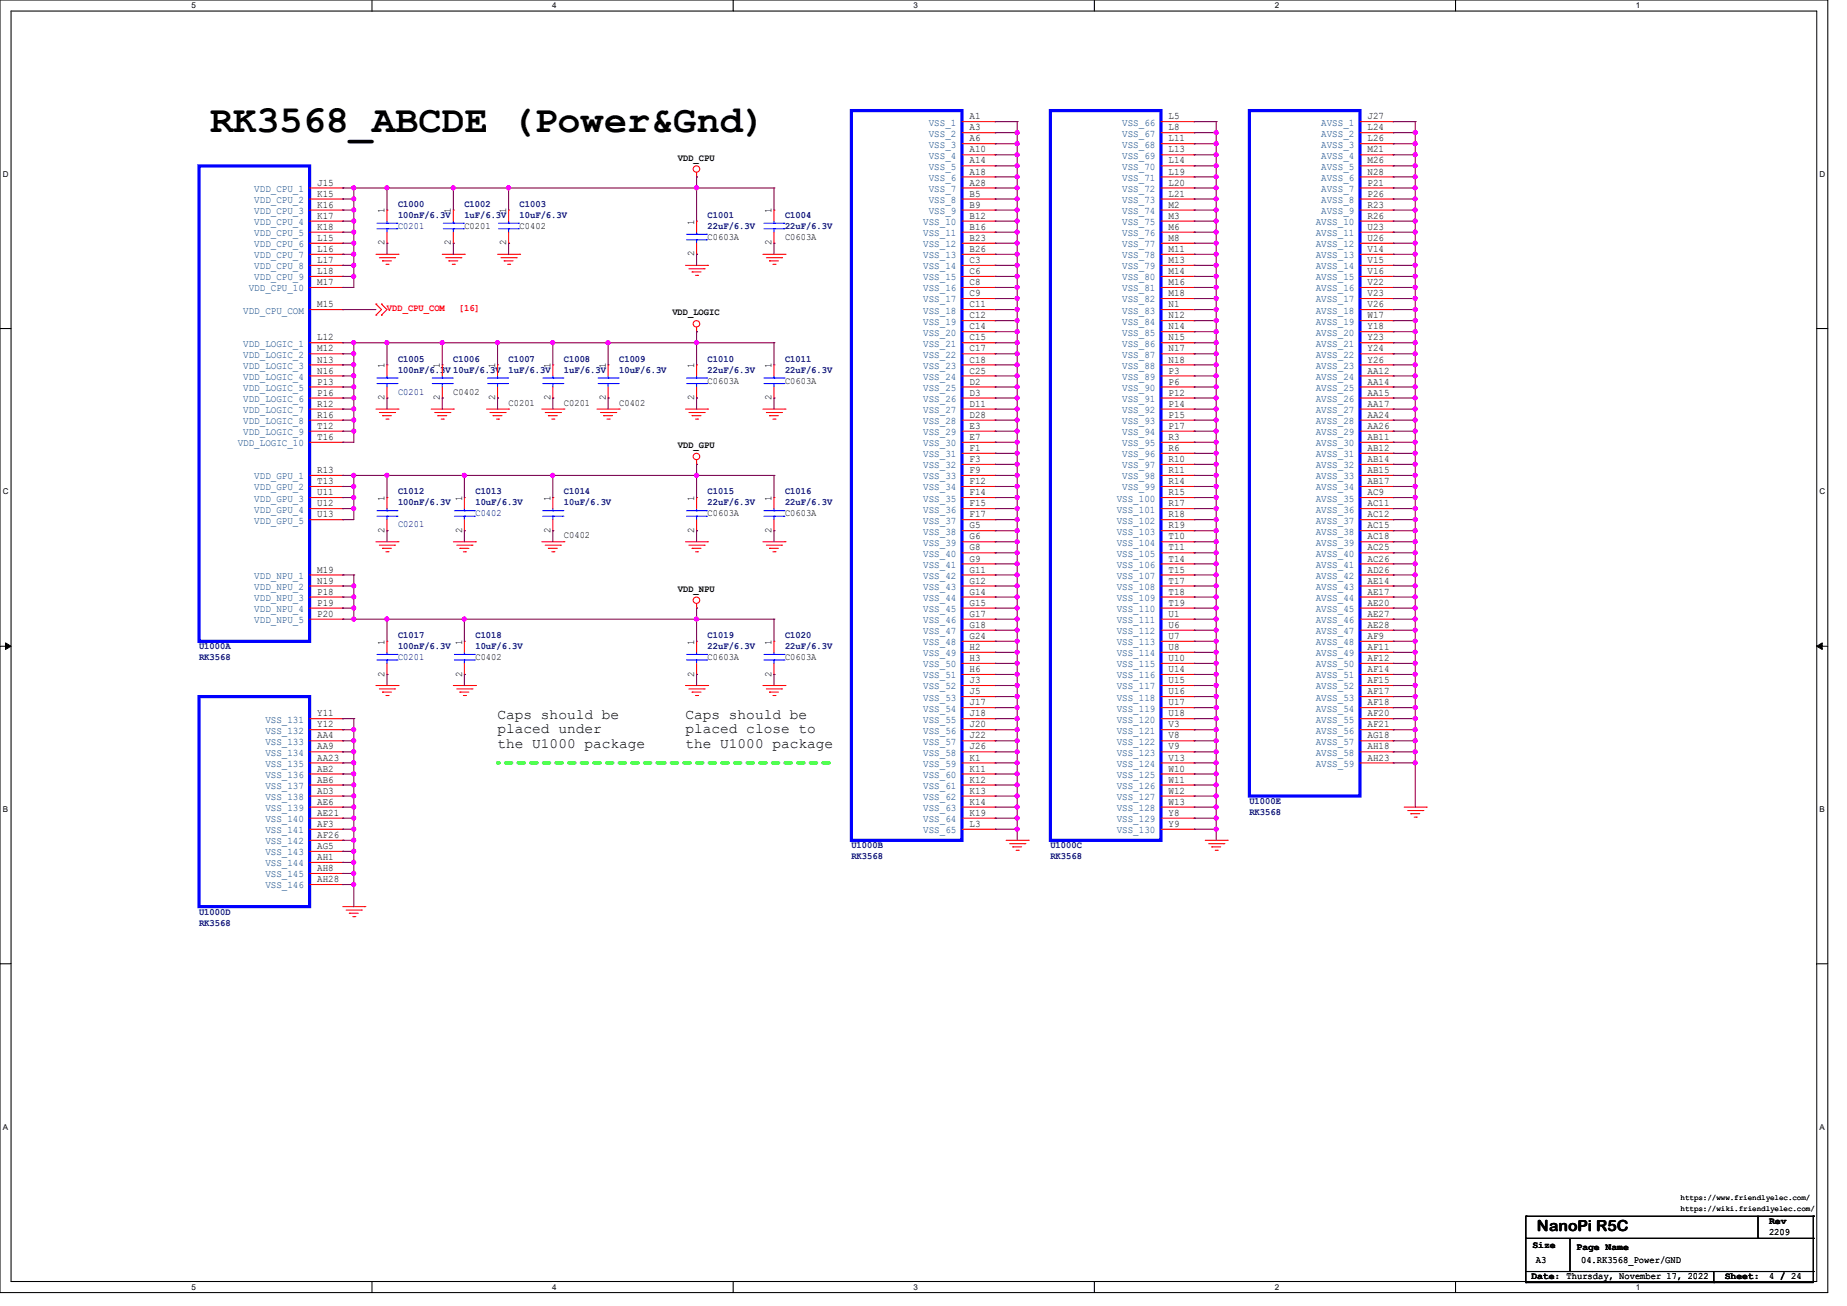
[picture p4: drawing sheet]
<svg xmlns="http://www.w3.org/2000/svg" width="297mm" height="210mm" viewBox="0 0 297 210" stroke-linecap="round" stroke-linejoin="round" font-family="sans-serif">
<defs><g id="words">
<text font-size="6.2" x="33.8" y="21.2">RK3568_ABCDE (Power&amp;Gnd)</text>
<text font-size="2.5" x="247.1" y="197.9">NanoPi R5C</text>
<g font-size="2.3">
<text x="80" y="115.7">Caps should be</text>
<text x="80" y="117.9">placed under</text>
<text x="110.2" y="115.7">Caps should be</text>
<text x="110.2" y="117.9">placed close to</text>
<text x="80" y="120.2">the U1000 package</text>
<text x="110.2" y="120.2">the U1000 package</text>
</g>
<g font-size="1.6" fill="#003f7f">
<text x="149.4" y="20.2">VSS_1</text>
<text x="149.4" y="22">VSS_2</text>
<text x="149.4" y="23.7">VSS_3</text>
<text x="180.5" y="20.2">VSS_66</text>
<text x="180.5" y="22">VSS_67</text>
<text x="180.5" y="23.7">VSS_68</text>
<text x="212.5" y="20.2">AVSS_1</text>
<text x="212.5" y="22">AVSS_2</text>
<text x="212.5" y="23.7">AVSS_3</text>
<text x="149.4" y="25.5">VSS_4</text>
<text x="149.4" y="27.3">VSS_5</text>
<text x="149.4" y="29.1">VSS_6</text>
<text x="180.5" y="25.5">VSS_69</text>
<text x="180.5" y="27.3">VSS_70</text>
<text x="180.5" y="29.1">VSS_71</text>
<text x="212.5" y="25.5">AVSS_4</text>
<text x="212.5" y="27.3">AVSS_5</text>
<text x="212.5" y="29.1">AVSS_6</text>
<text x="40.9" y="32.6">VDD_CPU_2</text>
<text x="40.9" y="34.4">VDD_CPU_3</text>
<text x="40.9" y="30.9">VDD_CPU_1</text>
<text x="149.4" y="30.9">VSS_7</text>
<text x="149.4" y="32.6">VSS_8</text>
<text x="149.4" y="34.4">VSS_9</text>
<text x="180.5" y="30.9">VSS_72</text>
<text x="180.5" y="32.6">VSS_73</text>
<text x="180.5" y="34.4">VSS_74</text>
<text x="212.5" y="30.9">AVSS_7</text>
<text x="212.5" y="32.6">AVSS_8</text>
<text x="212.5" y="34.4">AVSS_9</text>
<text x="40.9" y="36.2">VDD_CPU_4</text>
<text x="40.9" y="38">VDD_CPU_5</text>
<text x="40.9" y="39.8">VDD_CPU_6</text>
<text x="40.9" y="41.5">VDD_CPU_7</text>
<text x="148.5" y="36.2">VSS_10</text>
<text x="148.5" y="38">VSS_11</text>
<text x="148.5" y="39.8">VSS_12</text>
<text x="148.5" y="41.5">VSS_13</text>
<text x="180.5" y="36.2">VSS_75</text>
<text x="180.5" y="38">VSS_76</text>
<text x="180.5" y="39.8">VSS_77</text>
<text x="180.5" y="41.5">VSS_78</text>
<text x="211.6" y="36.2">AVSS_10</text>
<text x="211.6" y="38">AVSS_11</text>
<text x="211.6" y="39.8">AVSS_12</text>
<text x="211.6" y="41.5">AVSS_13</text>
<text x="40" y="46.9">VDD_CPU_10</text>
<text x="40.9" y="43.3">VDD_CPU_8</text>
<text x="40.9" y="45.1">VDD_CPU_9</text>
<text x="148.5" y="43.3">VSS_14</text>
<text x="148.5" y="45.1">VSS_15</text>
<text x="148.5" y="46.9">VSS_16</text>
<text x="180.5" y="43.3">VSS_79</text>
<text x="180.5" y="45.1">VSS_80</text>
<text x="180.5" y="46.9">VSS_81</text>
<text x="211.6" y="43.3">AVSS_14</text>
<text x="211.6" y="45.1">AVSS_15</text>
<text x="211.6" y="46.9">AVSS_16</text>
<text x="39.1" y="50.4">VDD_CPU_COM</text>
<text x="148.5" y="48.6">VSS_17</text>
<text x="148.5" y="50.4">VSS_18</text>
<text x="148.5" y="52.2">VSS_19</text>
<text x="148.5" y="54">VSS_20</text>
<text x="180.5" y="48.6">VSS_82</text>
<text x="180.5" y="50.4">VSS_83</text>
<text x="180.5" y="52.2">VSS_84</text>
<text x="180.5" y="54">VSS_85</text>
<text x="211.6" y="48.6">AVSS_17</text>
<text x="211.6" y="50.4">AVSS_18</text>
<text x="211.6" y="52.2">AVSS_19</text>
<text x="211.6" y="54">AVSS_20</text>
<text x="39.1" y="55.8">VDD_LOGIC_1</text>
<text x="39.1" y="57.5">VDD_LOGIC_2</text>
<text x="39.1" y="59.3">VDD_LOGIC_3</text>
<text x="148.5" y="55.8">VSS_21</text>
<text x="148.5" y="57.5">VSS_22</text>
<text x="148.5" y="59.3">VSS_23</text>
<text x="180.5" y="55.8">VSS_86</text>
<text x="180.5" y="57.5">VSS_87</text>
<text x="180.5" y="59.3">VSS_88</text>
<text x="211.6" y="55.8">AVSS_21</text>
<text x="211.6" y="57.5">AVSS_22</text>
<text x="211.6" y="59.3">AVSS_23</text>
<text x="39.1" y="61.1">VDD_LOGIC_4</text>
<text x="39.1" y="62.9">VDD_LOGIC_5</text>
<text x="39.1" y="64.6">VDD_LOGIC_6</text>
<text x="148.5" y="61.1">VSS_24</text>
<text x="148.5" y="62.9">VSS_25</text>
<text x="148.5" y="64.6">VSS_26</text>
<text x="180.5" y="61.1">VSS_89</text>
<text x="180.5" y="62.9">VSS_90</text>
<text x="180.5" y="64.6">VSS_91</text>
<text x="211.6" y="61.1">AVSS_24</text>
<text x="211.6" y="62.9">AVSS_25</text>
<text x="211.6" y="64.6">AVSS_26</text>
<text x="38.2" y="71.8">VDD_LOGIC_10</text>
<text x="39.1" y="66.4">VDD_LOGIC_7</text>
<text x="39.1" y="68.2">VDD_LOGIC_8</text>
<text x="39.1" y="70">VDD_LOGIC_9</text>
<text x="148.5" y="66.4">VSS_27</text>
<text x="148.5" y="68.2">VSS_28</text>
<text x="148.5" y="70">VSS_29</text>
<text x="148.5" y="71.8">VSS_30</text>
<text x="180.5" y="66.4">VSS_92</text>
<text x="180.5" y="68.2">VSS_93</text>
<text x="180.5" y="70">VSS_94</text>
<text x="180.5" y="71.8">VSS_95</text>
<text x="211.6" y="66.4">AVSS_27</text>
<text x="211.6" y="68.2">AVSS_28</text>
<text x="211.6" y="70">AVSS_29</text>
<text x="211.6" y="71.8">AVSS_30</text>
<text x="40.9" y="77.1">VDD_GPU_1</text>
<text x="148.5" y="73.5">VSS_31</text>
<text x="148.5" y="75.3">VSS_32</text>
<text x="148.5" y="77.1">VSS_33</text>
<text x="180.5" y="73.5">VSS_96</text>
<text x="180.5" y="75.3">VSS_97</text>
<text x="180.5" y="77.1">VSS_98</text>
<text x="211.6" y="73.5">AVSS_31</text>
<text x="211.6" y="75.3">AVSS_32</text>
<text x="211.6" y="77.1">AVSS_33</text>
<text x="40.9" y="78.9">VDD_GPU_2</text>
<text x="40.9" y="80.6">VDD_GPU_3</text>
<text x="40.9" y="82.4">VDD_GPU_4</text>
<text x="148.5" y="78.9">VSS_34</text>
<text x="148.5" y="80.6">VSS_35</text>
<text x="148.5" y="82.4">VSS_36</text>
<text x="179.6" y="80.6">VSS_100</text>
<text x="179.6" y="82.4">VSS_101</text>
<text x="180.5" y="78.9">VSS_99</text>
<text x="211.6" y="78.9">AVSS_34</text>
<text x="211.6" y="80.6">AVSS_35</text>
<text x="211.6" y="82.4">AVSS_36</text>
<text x="40.9" y="84.2">VDD_GPU_5</text>
<text x="148.5" y="84.2">VSS_37</text>
<text x="148.5" y="86">VSS_38</text>
<text x="148.5" y="87.8">VSS_39</text>
<text x="148.5" y="89.5">VSS_40</text>
<text x="179.6" y="84.2">VSS_102</text>
<text x="179.6" y="86">VSS_103</text>
<text x="179.6" y="87.8">VSS_104</text>
<text x="179.6" y="89.5">VSS_105</text>
<text x="211.6" y="84.2">AVSS_37</text>
<text x="211.6" y="86">AVSS_38</text>
<text x="211.6" y="87.8">AVSS_39</text>
<text x="211.6" y="89.5">AVSS_40</text>
<text x="40.9" y="93.1">VDD_NPU_1</text>
<text x="40.9" y="94.9">VDD_NPU_2</text>
<text x="148.5" y="91.3">VSS_41</text>
<text x="148.5" y="93.1">VSS_42</text>
<text x="148.5" y="94.9">VSS_43</text>
<text x="179.6" y="91.3">VSS_106</text>
<text x="179.6" y="93.1">VSS_107</text>
<text x="179.6" y="94.9">VSS_108</text>
<text x="211.6" y="91.3">AVSS_41</text>
<text x="211.6" y="93.1">AVSS_42</text>
<text x="211.6" y="94.9">AVSS_43</text>
<text x="40.9" y="96.6">VDD_NPU_3</text>
<text x="40.9" y="98.4">VDD_NPU_4</text>
<text x="40.9" y="100.2">VDD_NPU_5</text>
<text x="148.5" y="96.6">VSS_44</text>
<text x="148.5" y="98.4">VSS_45</text>
<text x="148.5" y="100.2">VSS_46</text>
<text x="148.5" y="102">VSS_47</text>
<text x="179.6" y="96.6">VSS_109</text>
<text x="179.6" y="98.4">VSS_110</text>
<text x="179.6" y="100.2">VSS_111</text>
<text x="179.6" y="102">VSS_112</text>
<text x="211.6" y="96.6">AVSS_44</text>
<text x="211.6" y="98.4">AVSS_45</text>
<text x="211.6" y="100.2">AVSS_46</text>
<text x="211.6" y="102">AVSS_47</text>
<text x="148.5" y="103.8">VSS_48</text>
<text x="148.5" y="105.5">VSS_49</text>
<text x="148.5" y="107.3">VSS_50</text>
<text x="179.6" y="103.8">VSS_113</text>
<text x="179.6" y="105.5">VSS_114</text>
<text x="179.6" y="107.3">VSS_115</text>
<text x="211.6" y="103.8">AVSS_48</text>
<text x="211.6" y="105.5">AVSS_49</text>
<text x="211.6" y="107.3">AVSS_50</text>
<text x="148.5" y="109.1">VSS_51</text>
<text x="148.5" y="110.9">VSS_52</text>
<text x="148.5" y="112.7">VSS_53</text>
<text x="179.6" y="109.1">VSS_116</text>
<text x="179.6" y="110.9">VSS_117</text>
<text x="179.6" y="112.7">VSS_118</text>
<text x="211.6" y="109.1">AVSS_51</text>
<text x="211.6" y="110.9">AVSS_52</text>
<text x="211.6" y="112.7">AVSS_53</text>
<text x="42.7" y="116.2">VSS_131</text>
<text x="42.7" y="118">VSS_132</text>
<text x="42.7" y="119.8">VSS_133</text>
<text x="148.5" y="114.4">VSS_54</text>
<text x="148.5" y="116.2">VSS_55</text>
<text x="148.5" y="118">VSS_56</text>
<text x="148.5" y="119.8">VSS_57</text>
<text x="179.6" y="114.4">VSS_119</text>
<text x="179.6" y="116.2">VSS_120</text>
<text x="179.6" y="118">VSS_121</text>
<text x="179.6" y="119.8">VSS_122</text>
<text x="211.6" y="114.4">AVSS_54</text>
<text x="211.6" y="116.2">AVSS_55</text>
<text x="211.6" y="118">AVSS_56</text>
<text x="211.6" y="119.8">AVSS_57</text>
<text x="42.7" y="121.5">VSS_134</text>
<text x="42.7" y="123.3">VSS_135</text>
<text x="42.7" y="125.1">VSS_136</text>
<text x="148.5" y="121.5">VSS_58</text>
<text x="148.5" y="123.3">VSS_59</text>
<text x="148.5" y="125.1">VSS_60</text>
<text x="179.6" y="121.5">VSS_123</text>
<text x="179.6" y="123.3">VSS_124</text>
<text x="179.6" y="125.1">VSS_125</text>
<text x="211.6" y="121.5">AVSS_58</text>
<text x="211.6" y="123.3">AVSS_59</text>
<text x="42.7" y="126.9">VSS_137</text>
<text x="42.7" y="128.7">VSS_138</text>
<text x="42.7" y="130.4">VSS_139</text>
<text x="148.5" y="126.9">VSS_61</text>
<text x="148.5" y="128.7">VSS_62</text>
<text x="148.5" y="130.4">VSS_63</text>
<text x="179.6" y="126.9">VSS_126</text>
<text x="179.6" y="128.7">VSS_127</text>
<text x="179.6" y="130.4">VSS_128</text>
<text x="42.7" y="132.2">VSS_140</text>
<text x="42.7" y="134">VSS_141</text>
<text x="42.7" y="135.8">VSS_142</text>
<text x="42.7" y="137.5">VSS_143</text>
<text x="148.5" y="132.2">VSS_64</text>
<text x="148.5" y="134">VSS_65</text>
<text x="179.6" y="132.2">VSS_129</text>
<text x="179.6" y="134">VSS_130</text>
<text x="42.7" y="139.3">VSS_144</text>
<text x="42.7" y="141.1">VSS_145</text>
<text x="42.7" y="142.9">VSS_146</text>
</g>
<g font-size="1.6">
<text x="155.9" y="19.2">A1</text>
<text x="155.9" y="21">A3</text>
<text x="155.9" y="22.7">A6</text>
<text x="187.9" y="19.2">L5</text>
<text x="187.9" y="21">L8</text>
<text x="187.9" y="22.7">L11</text>
<text x="219.9" y="19.2">J27</text>
<text x="219.9" y="21">L24</text>
<text x="219.9" y="22.7">L26</text>
<text x="51" y="29.8">J15</text>
<text x="109" y="25.8">VDD_CPU</text>
<text x="155.9" y="24.5">A10</text>
<text x="155.9" y="26.3">A14</text>
<text x="155.9" y="28.1">A18</text>
<text x="155.9" y="29.8">A28</text>
<text x="187.9" y="24.5">L13</text>
<text x="187.9" y="26.3">L14</text>
<text x="187.9" y="28.1">L19</text>
<text x="187.9" y="29.8">L20</text>
<text x="219.9" y="24.5">M21</text>
<text x="219.9" y="26.3">M26</text>
<text x="219.9" y="28.1">N28</text>
<text x="219.9" y="29.8">P21</text>
<text x="51" y="31.6">K15</text>
<text x="51" y="33.4">K16</text>
<text x="51" y="35.2">K17</text>
<text x="61.9" y="34.3" transform="rotate(-90 61.9 34.3)">1</text>
<text x="72.5" y="34.3" transform="rotate(-90 72.5 34.3)">1</text>
<text x="81.4" y="34.3" transform="rotate(-90 81.4 34.3)">1</text>
<text x="124.1" y="34.3" transform="rotate(-90 124.1 34.3)">1</text>
<text x="155.9" y="31.6">B5</text>
<text x="155.9" y="33.4">B9</text>
<text x="155.9" y="35.2">B12</text>
<text x="187.9" y="31.6">L21</text>
<text x="187.9" y="33.4">M2</text>
<text x="187.9" y="35.2">M3</text>
<text x="219.9" y="31.6">P26</text>
<text x="219.9" y="33.4">R23</text>
<text x="219.9" y="35.2">R26</text>
<text x="51" y="37">K18</text>
<text x="51" y="38.7">L15</text>
<text x="51" y="40.5">L16</text>
<text x="61.9" y="39.5" transform="rotate(-90 61.9 39.5)">2</text>
<text x="72.5" y="39.5" transform="rotate(-90 72.5 39.5)">2</text>
<text x="74.7" y="36.8">C0201</text>
<text x="81.4" y="39.5" transform="rotate(-90 81.4 39.5)">2</text>
<text x="83.6" y="36.8">C0402</text>
<text x="111.6" y="41.2" transform="rotate(-90 111.6 41.2)">2</text>
<text x="111.6" y="36.1" transform="rotate(-90 111.6 36.1)">1</text>
<text x="113.8" y="38.6">C0603A</text>
<text x="124.1" y="39.5" transform="rotate(-90 124.1 39.5)">2</text>
<text x="126.2" y="38.6">C0603A</text>
<text x="155.9" y="37">B16</text>
<text x="155.9" y="38.7">B23</text>
<text x="155.9" y="40.5">B26</text>
<text x="187.9" y="37">M6</text>
<text x="187.9" y="38.7">M8</text>
<text x="187.9" y="40.5">M11</text>
<text x="219.9" y="37">U23</text>
<text x="219.9" y="38.7">U26</text>
<text x="219.9" y="40.5">V14</text>
<text x="51" y="42.3">L17</text>
<text x="51" y="44.1">L18</text>
<text x="51" y="45.8">M17</text>
<text x="155.9" y="42.3">C3</text>
<text x="155.9" y="44.1">C6</text>
<text x="155.9" y="45.8">C8</text>
<text x="155.9" y="47.6">C9</text>
<text x="187.9" y="42.3">M13</text>
<text x="187.9" y="44.1">M14</text>
<text x="187.9" y="45.8">M16</text>
<text x="187.9" y="47.6">M18</text>
<text x="219.9" y="42.3">V15</text>
<text x="219.9" y="44.1">V16</text>
<text x="219.9" y="45.8">V22</text>
<text x="219.9" y="47.6">V23</text>
<text x="51" y="49.4">M15</text>
<text x="108.1" y="50.7">VDD_LOGIC</text>
<text x="155.9" y="49.4">C11</text>
<text x="155.9" y="51.2">C12</text>
<text x="155.9" y="53">C14</text>
<text x="187.9" y="49.4">N1</text>
<text x="187.9" y="51.2">N12</text>
<text x="187.9" y="53">N14</text>
<text x="219.9" y="49.4">V26</text>
<text x="219.9" y="51.2">W17</text>
<text x="219.9" y="53">Y18</text>
<text x="51" y="54.7">L12</text>
<text x="51" y="56.5">M12</text>
<text x="51" y="58.3">N13</text>
<text x="61.9" y="59.2" transform="rotate(-90 61.9 59.2)">1</text>
<text x="70.7" y="59.2" transform="rotate(-90 70.7 59.2)">1</text>
<text x="79.6" y="59.2" transform="rotate(-90 79.6 59.2)">1</text>
<text x="88.5" y="59.2" transform="rotate(-90 88.5 59.2)">1</text>
<text x="97.4" y="59.2" transform="rotate(-90 97.4 59.2)">1</text>
<text x="111.6" y="59.2" transform="rotate(-90 111.6 59.2)">1</text>
<text x="124.1" y="59.2" transform="rotate(-90 124.1 59.2)">1</text>
<text x="155.9" y="54.7">C15</text>
<text x="155.9" y="56.5">C17</text>
<text x="155.9" y="58.3">C18</text>
<text x="187.9" y="54.7">N15</text>
<text x="187.9" y="56.5">N17</text>
<text x="187.9" y="58.3">N18</text>
<text x="219.9" y="54.7">Y23</text>
<text x="219.9" y="56.5">Y24</text>
<text x="219.9" y="58.3">Y26</text>
<text x="51" y="60.1">N16</text>
<text x="51" y="61.8">P13</text>
<text x="51" y="63.6">P16</text>
<text x="51" y="65.4">R12</text>
<text x="61.9" y="64.3" transform="rotate(-90 61.9 64.3)">2</text>
<text x="70.7" y="64.3" transform="rotate(-90 70.7 64.3)">2</text>
<text x="72.9" y="63.5">C0402</text>
<text x="79.6" y="64.3" transform="rotate(-90 79.6 64.3)">2</text>
<text x="81.8" y="65.2">C0201</text>
<text x="88.5" y="64.3" transform="rotate(-90 88.5 64.3)">2</text>
<text x="90.7" y="65.2">C0201</text>
<text x="97.4" y="64.3" transform="rotate(-90 97.4 64.3)">2</text>
<text x="99.6" y="65.2">C0402</text>
<text x="111.6" y="64.3" transform="rotate(-90 111.6 64.3)">2</text>
<text x="113.8" y="61.7">C0603A</text>
<text x="124.1" y="64.3" transform="rotate(-90 124.1 64.3)">2</text>
<text x="126.2" y="61.7">C0603A</text>
<text x="155.9" y="60.1">C25</text>
<text x="155.9" y="61.8">D2</text>
<text x="155.9" y="63.6">D3</text>
<text x="155.9" y="65.4">D11</text>
<text x="187.9" y="60.1">P3</text>
<text x="187.9" y="61.8">P6</text>
<text x="187.9" y="63.6">P12</text>
<text x="187.9" y="65.4">P14</text>
<text x="219.9" y="60.1">AA12</text>
<text x="219.9" y="61.8">AA14</text>
<text x="219.9" y="63.6">AA15</text>
<text x="219.9" y="65.4">AA17</text>
<text x="51" y="67.2">R16</text>
<text x="51" y="69">T12</text>
<text x="51" y="70.7">T16</text>
<text x="155.9" y="67.2">D28</text>
<text x="155.9" y="69">E3</text>
<text x="155.9" y="70.7">E7</text>
<text x="187.9" y="67.2">P15</text>
<text x="187.9" y="69">P17</text>
<text x="187.9" y="70.7">R3</text>
<text x="219.9" y="67.2">AA24</text>
<text x="219.9" y="69">AA26</text>
<text x="219.9" y="70.7">AB11</text>
<text x="51" y="76.1">R13</text>
<text x="51" y="77.9">T13</text>
<text x="109" y="72">VDD_GPU</text>
<text x="155.9" y="72.5">F1</text>
<text x="155.9" y="74.3">F3</text>
<text x="155.9" y="76.1">F9</text>
<text x="155.9" y="77.9">F12</text>
<text x="187.9" y="72.5">R6</text>
<text x="187.9" y="74.3">R10</text>
<text x="187.9" y="76.1">R11</text>
<text x="187.9" y="77.9">R14</text>
<text x="219.9" y="72.5">AB12</text>
<text x="219.9" y="74.3">AB14</text>
<text x="219.9" y="76.1">AB15</text>
<text x="219.9" y="77.9">AB17</text>
<text x="51" y="79.6">U11</text>
<text x="51" y="81.4">U12</text>
<text x="51" y="83.2">U13</text>
<text x="61.9" y="80.6" transform="rotate(-90 61.9 80.6)">1</text>
<text x="74.3" y="80.6" transform="rotate(-90 74.3 80.6)">1</text>
<text x="88.5" y="80.6" transform="rotate(-90 88.5 80.6)">1</text>
<text x="111.6" y="80.6" transform="rotate(-90 111.6 80.6)">1</text>
<text x="113.8" y="83">C0603A</text>
<text x="124.1" y="80.6" transform="rotate(-90 124.1 80.6)">1</text>
<text x="126.2" y="83">C0603A</text>
<text x="155.9" y="79.6">F14</text>
<text x="155.9" y="81.4">F15</text>
<text x="155.9" y="83.2">F17</text>
<text x="187.9" y="79.6">R15</text>
<text x="187.9" y="81.4">R17</text>
<text x="187.9" y="83.2">R18</text>
<text x="219.9" y="79.6">AC9</text>
<text x="219.9" y="81.4">AC11</text>
<text x="219.9" y="83.2">AC12</text>
<text x="61.9" y="85.7" transform="rotate(-90 61.9 85.7)">2</text>
<text x="74.3" y="85.7" transform="rotate(-90 74.3 85.7)">2</text>
<text x="88.5" y="85.7" transform="rotate(-90 88.5 85.7)">2</text>
<text x="90.7" y="86.6">C0402</text>
<text x="111.6" y="85.7" transform="rotate(-90 111.6 85.7)">2</text>
<text x="124.1" y="85.7" transform="rotate(-90 124.1 85.7)">2</text>
<text x="155.9" y="85">G5</text>
<text x="155.9" y="86.7">G6</text>
<text x="155.9" y="88.5">G8</text>
<text x="187.9" y="85">R19</text>
<text x="187.9" y="86.7">T10</text>
<text x="187.9" y="88.5">T11</text>
<text x="219.9" y="85">AC15</text>
<text x="219.9" y="86.7">AC18</text>
<text x="219.9" y="88.5">AC25</text>
<text x="51" y="92.1">M19</text>
<text x="51" y="93.9">N19</text>
<text x="51" y="95.6">P18</text>
<text x="109" y="95.2">VDD_NPU</text>
<text x="155.9" y="90.3">G9</text>
<text x="155.9" y="92.1">G11</text>
<text x="155.9" y="93.9">G12</text>
<text x="155.9" y="95.6">G14</text>
<text x="187.9" y="90.3">T14</text>
<text x="187.9" y="92.1">T15</text>
<text x="187.9" y="93.9">T17</text>
<text x="187.9" y="95.6">T18</text>
<text x="219.9" y="90.3">AC26</text>
<text x="219.9" y="92.1">AD26</text>
<text x="219.9" y="93.9">AE14</text>
<text x="219.9" y="95.6">AE17</text>
<text x="51" y="97.4">P19</text>
<text x="51" y="99.2">P20</text>
<text x="155.9" y="97.4">G15</text>
<text x="155.9" y="99.2">G17</text>
<text x="155.9" y="101">G18</text>
<text x="187.9" y="97.4">T19</text>
<text x="187.9" y="99.2">U1</text>
<text x="187.9" y="101">U6</text>
<text x="219.9" y="97.4">AE20</text>
<text x="219.9" y="99.2">AE27</text>
<text x="219.9" y="101">AE28</text>
<text x="61.9" y="103.7" transform="rotate(-90 61.9 103.7)">1</text>
<text x="74.3" y="103.7" transform="rotate(-90 74.3 103.7)">1</text>
<text x="76.5" y="106.1">C0402</text>
<text x="111.6" y="103.7" transform="rotate(-90 111.6 103.7)">1</text>
<text x="113.8" y="106.1">C0603A</text>
<text x="124.1" y="103.7" transform="rotate(-90 124.1 103.7)">1</text>
<text x="126.2" y="106.1">C0603A</text>
<text x="155.9" y="102.7">G24</text>
<text x="155.9" y="104.5">H2</text>
<text x="155.9" y="106.3">H3</text>
<text x="187.9" y="102.7">U7</text>
<text x="187.9" y="104.5">U8</text>
<text x="187.9" y="106.3">U10</text>
<text x="219.9" y="102.7">AF9</text>
<text x="219.9" y="104.5">AF11</text>
<text x="219.9" y="106.3">AF12</text>
<text x="61.9" y="108.8" transform="rotate(-90 61.9 108.8)">2</text>
<text x="74.3" y="108.8" transform="rotate(-90 74.3 108.8)">2</text>
<text x="111.6" y="108.8" transform="rotate(-90 111.6 108.8)">2</text>
<text x="124.1" y="108.8" transform="rotate(-90 124.1 108.8)">2</text>
<text x="155.9" y="108.1">H6</text>
<text x="155.9" y="109.9">J3</text>
<text x="155.9" y="111.6">J5</text>
<text x="155.9" y="113.4">J17</text>
<text x="187.9" y="108.1">U14</text>
<text x="187.9" y="109.9">U15</text>
<text x="187.9" y="111.6">U16</text>
<text x="187.9" y="113.4">U17</text>
<text x="219.9" y="108.1">AF14</text>
<text x="219.9" y="109.9">AF15</text>
<text x="219.9" y="111.6">AF17</text>
<text x="219.9" y="113.4">AF18</text>
<text x="51" y="115.2">Y11</text>
<text x="51" y="117">Y12</text>
<text x="51" y="118.7">AA4</text>
<text x="155.9" y="115.2">J18</text>
<text x="155.9" y="117">J20</text>
<text x="155.9" y="118.7">J22</text>
<text x="187.9" y="115.2">U18</text>
<text x="187.9" y="117">V3</text>
<text x="187.9" y="118.7">V8</text>
<text x="219.9" y="115.2">AF20</text>
<text x="219.9" y="117">AF21</text>
<text x="219.9" y="118.7">AG18</text>
<text x="51" y="120.5">AA9</text>
<text x="51" y="122.3">AA23</text>
<text x="51" y="124.1">AB2</text>
<text x="51" y="125.9">AB6</text>
<text x="155.9" y="120.5">J26</text>
<text x="155.9" y="122.3">K1</text>
<text x="155.9" y="124.1">K11</text>
<text x="155.9" y="125.9">K12</text>
<text x="187.9" y="120.5">V9</text>
<text x="187.9" y="122.3">V13</text>
<text x="187.9" y="124.1">W10</text>
<text x="187.9" y="125.9">W11</text>
<text x="219.9" y="120.5">AH18</text>
<text x="219.9" y="122.3">AH23</text>
<text x="51" y="127.6">AD3</text>
<text x="51" y="129.4">AE6</text>
<text x="51" y="131.2">AE21</text>
<text x="155.9" y="127.6">K13</text>
<text x="155.9" y="129.4">K14</text>
<text x="155.9" y="131.2">K19</text>
<text x="187.9" y="127.6">W12</text>
<text x="187.9" y="129.4">W13</text>
<text x="187.9" y="131.2">Y8</text>
<text x="51" y="133">AF3</text>
<text x="51" y="134.7">AF26</text>
<text x="51" y="136.5">AG5</text>
<text x="155.9" y="133">L3</text>
<text x="187.9" y="133">Y9</text>
<text x="51" y="138.3">AH1</text>
<text x="51" y="140.1">AH8</text>
<text x="51" y="141.9">AH28</text>
<text x="284.5" y="196.9">Rev</text>
<text x="246.4" y="200.7">Size</text>
<text x="247" y="203">A3</text>
<text x="253.5" y="201">Page Name</text>
<text x="254.2" y="203">04.RK3568_Power/GND</text>
<text x="284.5" y="198.6">2209</text>
<text x="246.3" y="205.7">Date: Thursday, November 17, 2022</text>
<text x="277.4" y="205.7">Sheet:</text>
<text x="284.5" y="205.7">4 / 24</text>
</g>
<g font-size="1.6" fill="#00007f">
<text x="64" y="33.3">C1000</text>
<text x="64" y="35.1">100nF/6.3V</text>
<text x="74.7" y="33.3">C1002</text>
<text x="74.7" y="35.1">1uF/6.3V</text>
<text x="83.6" y="33.3">C1003</text>
<text x="83.6" y="35.1">10uF/6.3V</text>
<text x="113.8" y="35.1">C1001</text>
<text x="126.2" y="35.1">C1004</text>
<text x="64" y="36.8">C0201</text>
<text x="113.8" y="36.8">22uF/6.3V</text>
<text x="126.2" y="36.8">22uF/6.3V</text>
<text x="64" y="58.2">C1005</text>
<text x="64" y="59.9">100nF/6.3V 10uF/6.3V</text>
<text x="72.9" y="58.2">C1006</text>
<text x="81.8" y="58.2">C1007</text>
<text x="81.8" y="59.9">1uF/6.3V</text>
<text x="90.7" y="58.2">C1008</text>
<text x="90.7" y="59.9">1uF/6.3V</text>
<text x="99.6" y="58.2">C1009</text>
<text x="99.6" y="59.9">10uF/6.3V</text>
<text x="113.8" y="58.2">C1010</text>
<text x="113.8" y="59.9">22uF/6.3V</text>
<text x="126.2" y="58.2">C1011</text>
<text x="126.2" y="59.9">22uF/6.3V</text>
<text x="64" y="63.5">C0201</text>
<text x="64" y="79.5">C1012</text>
<text x="64" y="81.3">100nF/6.3V</text>
<text x="76.5" y="79.5">C1013</text>
<text x="76.5" y="81.3">10uF/6.3V</text>
<text x="76.5" y="83">C0402</text>
<text x="90.7" y="79.5">C1014</text>
<text x="90.7" y="81.3">10uF/6.3V</text>
<text x="113.8" y="79.5">C1015</text>
<text x="113.8" y="81.3">22uF/6.3V</text>
<text x="126.2" y="79.5">C1016</text>
<text x="126.2" y="81.3">22uF/6.3V</text>
<text x="64" y="84.8">C0201</text>
<text x="32" y="106.2">RK3568</text>
<text x="32" y="104.4">U1000A</text>
<text x="64" y="102.6">C1017</text>
<text x="64" y="104.4">100nF/6.3V</text>
<text x="64" y="106.1">C0201</text>
<text x="76.5" y="102.6">C1018</text>
<text x="76.5" y="104.4">10uF/6.3V</text>
<text x="113.8" y="102.6">C1019</text>
<text x="113.8" y="104.4">22uF/6.3V</text>
<text x="126.2" y="102.6">C1020</text>
<text x="126.2" y="104.4">22uF/6.3V</text>
<text x="200.9" y="131.1">RK3568</text>
<text x="200.9" y="129.3">U1000E</text>
<text x="136.9" y="136.4">U1000B</text>
<text x="168.9" y="136.4">U1000C</text>
<text x="136.9" y="138.2">RK3568</text>
<text x="168.9" y="138.2">RK3568</text>
<text x="32" y="148.8">RK3568</text>
<text x="32" y="147.1">U1000D</text>
</g>
<g font-size="1.6" fill="#f00">
<text x="62.2" y="50">VDD_CPU_COM</text>
<text x="73.8" y="50">[16]</text>
</g>
<g font-size="1.3">
<text x="30.8" y="1.3">5</text>
<text x="88.8" y="1.3">4</text>
<text x="146.9" y="1.3">3</text>
<text x="205" y="1.3">2</text>
<text x="263.1" y="1.3">1</text>
<text x=".5" y="28.4">D</text>
<text x="292.6" y="28.4">D</text>
<text x=".5" y="79.5">C</text>
<text x="292.6" y="79.5">C</text>
<text x=".5" y="130.6">B</text>
<text x="292.6" y="130.6">B</text>
<text x=".5" y="181.7">A</text>
<text x="292.6" y="181.7">A</text>
<text x="30.8" y="207.4">5</text>
<text x="88.8" y="207.4">4</text>
<text x="146.9" y="207.4">3</text>
<text x="205" y="207.4">2</text>
<text x="263.1" y="207.4">1</text>
</g>
<g font-size="1.2">
<text x="270.3" y="194.8">https://wiki.friendlyelec.com/</text>
<text x="270.3" y="193">https://www.friendlyelec.com/</text>
</g>
</g></defs>
<path d="M0 0h293.9v207.9h-293.9zM1.8 1.8h290.3v204.3h-290.3z" fill="none" stroke="#000" stroke-width=".17"/>
<g fill="#fff">
<path d="M30.8 .2h.7v1.4h-.7z"/>
<path d="M30.8 206.2h.7v1.4h-.7z"/>
</g>
<path d="M59.8 0v1.8M59.8 206.1v1.8" fill="none" stroke="#000" stroke-width=".17"/>
<g fill="#fff">
<path d="M88.8 .2h.7v1.4h-.7z"/>
<path d="M88.8 206.2h.7v1.4h-.7z"/>
</g>
<path d="M117.9 0v1.8M117.9 206.1v1.8" fill="none" stroke="#000" stroke-width=".17"/>
<g fill="#fff">
<path d="M146.9 .2h.7v1.4h-.7z"/>
<path d="M146.9 206.2h.7v1.4h-.7z"/>
</g>
<path d="M176 0v1.8M176 206.1v1.8" fill="none" stroke="#000" stroke-width=".17"/>
<g fill="#fff">
<path d="M205 .2h.7v1.4h-.7z"/>
<path d="M205 206.2h.7v1.4h-.7z"/>
</g>
<path d="M234.1 0v1.8M234.1 206.1v1.8" fill="none" stroke="#000" stroke-width=".17"/>
<g fill="#fff">
<path d="M263.1 .2h.6v1.4h-.6z"/>
<path d="M263.1 206.2h.6v1.4h-.6z"/>
<path d="M.5 27.3h.9v1.4h-.9z"/>
<path d="M292.6 27.3h.9v1.4h-.9z"/>
<path d="M.5 78.4h.9v1.4h-.9z"/>
<path d="M292.6 78.4h.9v1.4h-.9z"/>
</g>
<path d="M0 52.8h1.8M292.1 52.8h1.8" fill="none" stroke="#000" stroke-width=".17"/>
<g fill="#fff">
<path d="M.5 129.5h.8v1.4h-.8z"/>
<path d="M292.6 129.5h.8v1.4h-.8z"/>
</g>
<path d="M0 103.9h1.8M292.1 103.9h1.8" fill="none" stroke="#000" stroke-width=".17"/>
<path d="M.9 103.4l.9 .5-.9 .5zM292.1 103.9l.9-.5v1z" fill="#000" stroke="#000" stroke-width=".16"/>
<g fill="#fff">
<path d="M.5 180.5h.8v1.4h-.8z"/>
<path d="M292.6 180.5h.8v1.4h-.8z"/>
</g>
<path d="M0 155h1.8M292.1 155h1.8" fill="none" stroke="#000" stroke-width=".17"/>
<path d="M133.4 122.7h-26.7" fill="none" stroke="#01ff00" stroke-width=".51" stroke-dasharray="1 1"/>
<circle cx="106.7" cy="122.7" r=".25" fill="#01ff00" stroke-dasharray="1 1"/>
<path d="M106.7 122.7h-26.7" fill="none" stroke="#01ff00" stroke-width=".51" stroke-dasharray="1 1"/>
<circle cx="80" cy="122.7" r=".25" fill="#01ff00" stroke-dasharray="1 1"/>
<g fill="none" stroke="#f00" stroke-width=".17">
<path d="M154.7 19.6h5.3M160 19.6h.1M186.7 19.6h5.3M192 19.6h.1M218.7 19.6h5.3M224 19.6h.1M49.8 32h5.3M49.8 33.8h5.3M49.8 35.6h5.3M49.8 37.3h5.3M49.8 39.1h5.3M49.8 30.2h5.3"/>
<path d="M55.1 32h.1M55.1 33.8h.1M55.1 35.6h.1M55.1 37.3h.1M55.1 39.1h.1M55.1 30.2h.1M62.2 33.8h.1M62.2 39.1h.1M62.2 33.8v1.8M62.2 37.3v1.8M72.9 33.8h.1M72.9 39.1h.1"/>
<path d="M72.9 33.8v1.8M72.9 37.3v1.8M81.8 33.8h.1M81.8 39.1h.1M81.8 33.8v1.8M81.8 37.3v1.8M112 28.4h.1M112 35.6h.1M112 27.7v.7M112 35.6v1.7M112 39.1v1.8M124.5 33.8h.1"/>
<path d="M124.5 39.1h.1M124.5 33.8v1.8M124.5 37.3v1.8M154.7 32h5.3M154.7 33.8h5.3M154.7 35.6h5.3M154.7 37.3h5.3M154.7 39.1h5.3M154.7 30.2h5.3M154.7 21.3h5.3M154.7 23.1h5.3M154.7 24.9h5.3"/>
<path d="M154.7 26.7h5.3M154.7 28.4h5.3M160 21.3h.1M160 23.1h.1M160 24.9h.1M160 26.7h.1M160 28.4h.1M160 30.2h.1M160 32h.1M160 33.8h.1M160 35.6h.1M160 37.3h.1"/>
<path d="M160 39.1h.1M186.7 32h5.3M186.7 33.8h5.3M186.7 35.6h5.3M186.7 37.3h5.3M186.7 39.1h5.3M186.7 30.2h5.3M186.7 21.3h5.3M186.7 23.1h5.3M186.7 24.9h5.3M186.7 26.7h5.3M186.7 28.4h5.3"/>
<path d="M192 21.3h.1M192 23.1h.1M192 24.9h.1M192 26.7h.1M192 28.4h.1M192 30.2h.1M192 32h.1M192 33.8h.1M192 35.6h.1M192 37.3h.1M192 39.1h.1M218.7 32h5.3"/>
<path d="M218.7 33.8h5.3M218.7 35.6h5.3M218.7 37.3h5.3M218.7 39.1h5.3M218.7 30.2h5.3M218.7 21.3h5.3M218.7 23.1h5.3M218.7 24.9h5.3M218.7 26.7h5.3M218.7 28.4h5.3M224 21.3h.1M224 23.1h.1"/>
<path d="M224 24.9h.1M224 26.7h.1M224 28.4h.1M224 30.2h.1M224 32h.1M224 33.8h.1M224 35.6h.1M224 37.3h.1M224 39.1h.1M49.8 42.7h5.3M49.8 40.9h5.3M49.8 44.4h5.3"/>
<path d="M49.8 55.1h5.3M49.8 56.9h5.3M49.8 58.7h5.3M49.8 49.8h5.3M49.8 46.2h5.3M55.1 40.9h.1M55.1 42.7h.1M55.1 44.4h.1M55.1 55.1h.1M55.1 56.9h.1M55.1 58.7h.1M55.1 49.8h.1"/>
<path d="M55.1 46.2h.1M60.5 50.7h.1M60.5 48.9h.1M60.5 40.9h3.5M60.5 48.9l.8 .9-.8 .9M61 41.4h2.5M61.3 50.7h.1M61.3 48.9h.1M61.3 48.9l.9 .9-.9 .9M61.5 42h.1M61.5 42h1.4M62.1 42.5h.3"/>
<path d="M62.2 58.7h.1M62.2 58.7v1.8M62.4 42.5h.1M63.5 41.4h.1M64 40.9h.1M71.1 58.7h.1M71.1 40.9h3.6M71.1 58.7v1.8M71.7 41.4h2.4M72.2 42h.1M72.2 42h1.4M72.7 42.5h.4"/>
<path d="M73.1 42.5h.1M74.1 41.4h.1M74.7 40.9h.1M80 58.7h.1M80 40.9h3.6M80 58.7v1.8M80.6 41.4h2.4M81.1 42h.1M81.1 42h1.4M81.6 42.5h.4M82 42.5h.1M83 41.4h.1"/>
<path d="M83.6 40.9h.1M88.9 58.7h.1M88.9 58.7v1.8M97.8 58.7h.1M97.8 58.7v1.8M110.2 42.7h3.6M110.8 43.2h2.4M111.3 43.7h.1M111.3 43.7h1.4M111.8 44.3h.4M112 53.3h.1M112 40.9h.1"/>
<path d="M112 58.7h.1M112 52.6v.7M112 58.7v1.8M112.2 44.3h.1M113.2 43.2h.1M113.8 42.7h.1M122.7 40.9h3.5M123.2 41.4h2.5M123.7 42h.1M123.7 42h1.5M124.3 42.5h.3M124.5 58.7h.1"/>
<path d="M124.5 58.7v1.8M124.6 42.5h.1M125.7 41.4h.1M126.2 40.9h.1M154.7 42.7h5.3M154.7 40.9h5.3M154.7 44.4h5.3M154.7 55.1h5.3M154.7 56.9h5.3M154.7 58.7h5.3M154.7 49.8h5.3M154.7 46.2h5.3"/>
<path d="M154.7 48h5.3M154.7 51.6h5.3M154.7 53.3h5.3M160 40.9h.1M160 42.7h.1M160 44.4h.1M160 46.2h.1M160 48h.1M160 49.8h.1M160 51.6h.1M160 53.3h.1M160 55.1h.1"/>
<path d="M160 56.9h.1M160 58.7h.1M186.7 42.7h5.3M186.7 40.9h5.3M186.7 44.4h5.3M186.7 55.1h5.3M186.7 56.9h5.3M186.7 58.7h5.3M186.7 49.8h5.3M186.7 46.2h5.3M186.7 48h5.3M186.7 51.6h5.3"/>
<path d="M186.7 53.3h5.3M192 40.9h.1M192 42.7h.1M192 44.4h.1M192 46.2h.1M192 48h.1M192 49.8h.1M192 51.6h.1M192 53.3h.1M192 55.1h.1M192 56.9h.1M192 58.7h.1"/>
<path d="M218.7 42.7h5.3M218.7 40.9h5.3M218.7 44.4h5.3M218.7 55.1h5.3M218.7 56.9h5.3M218.7 58.7h5.3M218.7 49.8h5.3M218.7 46.2h5.3M218.7 48h5.3M218.7 51.6h5.3M218.7 53.3h5.3M224 40.9h.1"/>
<path d="M224 42.7h.1M224 44.4h.1M224 46.2h.1M224 48h.1M224 49.8h.1M224 51.6h.1M224 53.3h.1M224 55.1h.1M224 56.9h.1M224 58.7h.1M49.8 65.8h5.3M49.8 60.5h5.3"/>
<path d="M49.8 62.2h5.3M49.8 64h5.3M49.8 67.6h5.3M49.8 69.3h5.3M49.8 71.1h5.3M49.8 76.5h5.3M49.8 78.2h5.3M55.1 60.5h.1M55.1 62.2h.1M55.1 64h.1M55.1 65.8h.1M55.1 67.6h.1"/>
<path d="M55.1 69.3h.1M55.1 71.1h.1M55.1 76.5h.1M55.1 78.2h.1M60.5 65.8h3.5M61 66.3h2.5M61.5 66.8h.1M61.5 66.8h1.4M62.1 67.4h.3M62.2 64h.1M62.2 62.2v1.8M62.4 67.4h.1"/>
<path d="M63.5 66.3h.1M64 65.8h.1M69.3 65.8h3.6M69.9 66.3h2.4M70.4 66.8h.1M70.4 66.8h1.4M71 67.4h.3M71.1 64h.1M71.1 62.2v1.8M71.3 67.4h.1M72.3 66.3h.1M72.9 65.8h.1"/>
<path d="M78.2 65.8h3.6M78.8 66.3h2.4M79.3 66.8h.1M79.3 66.8h1.4M79.8 67.4h.4M80 64h.1M80 62.2v1.8M80.2 67.4h.1M81.2 66.3h.1M81.8 65.8h.1M87.1 65.8h3.6M87.7 66.3h2.4"/>
<path d="M88.2 66.8h.1M88.2 66.8h1.4M88.7 67.4h.4M88.9 64h.1M88.9 62.2v1.8M89.1 67.4h.1M90.1 66.3h.1M90.7 65.8h.1M96 65.8h3.6M96.6 66.3h2.4M97.1 66.8h.1M97.1 66.8h1.4"/>
<path d="M97.6 67.4h.4M97.8 64h.1M97.8 62.2v1.8M98 67.4h.1M99 66.3h.1M99.6 65.8h.1M110.2 65.8h3.6M110.8 66.3h2.4M111.3 66.8h.1M111.3 66.8h1.4M111.8 67.4h.4M112 74.7h.1"/>
<path d="M112 64h.1M112 62.2v1.8M112 74v.7M112.2 67.4h.1M113.2 66.3h.1M113.8 65.8h.1M122.7 65.8h3.5M123.2 66.3h2.5M123.7 66.8h.1M123.7 66.8h1.5M124.3 67.4h.3M124.5 64h.1"/>
<path d="M124.5 62.2v1.8M124.6 67.4h.1M125.7 66.3h.1M126.2 65.8h.1M154.7 65.8h5.3M154.7 60.5h5.3M154.7 62.2h5.3M154.7 64h5.3M154.7 67.6h5.3M154.7 69.3h5.3M154.7 71.1h5.3M154.7 76.5h5.3"/>
<path d="M154.7 78.2h5.3M154.7 72.9h5.3M154.7 74.7h5.3M160 60.5h.1M160 62.2h.1M160 64h.1M160 65.8h.1M160 67.6h.1M160 69.3h.1M160 71.1h.1M160 72.9h.1M160 74.7h.1"/>
<path d="M160 76.5h.1M160 78.2h.1M186.7 65.8h5.3M186.7 60.5h5.3M186.7 62.2h5.3M186.7 64h5.3M186.7 67.6h5.3M186.7 69.3h5.3M186.7 71.1h5.3M186.7 76.5h5.3M186.7 78.2h5.3M186.7 72.9h5.3"/>
<path d="M186.7 74.7h5.3M192 60.5h.1M192 62.2h.1M192 64h.1M192 65.8h.1M192 67.6h.1M192 69.3h.1M192 71.1h.1M192 72.9h.1M192 74.7h.1M192 76.5h.1M192 78.2h.1"/>
<path d="M218.7 65.8h5.3M218.7 60.5h5.3M218.7 62.2h5.3M218.7 64h5.3M218.7 67.6h5.3M218.7 69.3h5.3M218.7 71.1h5.3M218.7 76.5h5.3M218.7 78.2h5.3M218.7 72.9h5.3M218.7 74.7h5.3M224 60.5h.1"/>
<path d="M224 62.2h.1M224 64h.1M224 65.8h.1M224 67.6h.1M224 69.3h.1M224 71.1h.1M224 72.9h.1M224 74.7h.1M224 76.5h.1M224 78.2h.1M49.8 80h5.3M49.8 81.8h5.3"/>
<path d="M49.8 83.6h5.3M49.8 92.5h5.3M49.8 94.2h5.3M49.8 96h5.3M49.8 97.8h5.3M49.8 99.6h5.3M55.1 80h.1M55.1 81.8h.1M55.1 83.6h.1M55.1 92.5h.1M55.1 94.2h.1M55.1 96h.1"/>
<path d="M55.1 97.8h.1M55.1 99.6h.1M60.5 87.1h3.5M61 87.7h2.5M61.5 88.2h.1M61.5 88.2h1.4M62.1 88.7h.3M62.2 80h.1M62.2 85.3h.1M62.2 80v1.8M62.2 83.6v1.7M62.4 88.7h.1"/>
<path d="M63.5 87.7h.1M64 87.1h.1M72.9 87.1h3.6M73.4 87.7h2.5M74 88.2h.1M74 88.2h1.4M74.5 88.7h.3M74.7 80h.1M74.7 85.3h.1M74.7 80v1.8M74.7 83.6v1.7M74.8 88.7h.1"/>
<path d="M75.9 87.7h.1M76.5 87.1h.1M87.1 87.1h3.6M87.7 87.7h2.4M88.2 88.2h.1M88.2 88.2h1.4M88.7 88.7h.4M88.9 80h.1M88.9 85.3h.1M88.9 80v1.8M88.9 83.6v1.7M89.1 88.7h.1"/>
<path d="M90.1 87.7h.1M90.7 87.1h.1M110.2 87.1h3.6M110.8 87.7h2.4M111.3 88.2h.1M111.3 88.2h1.4M111.8 88.7h.4M112 97.8h.1M112 80h.1M112 85.3h.1M112 80v1.8M112 83.6v1.7"/>
<path d="M112 97.1v.7M112.2 88.7h.1M113.2 87.7h.1M113.8 87.1h.1M122.7 87.1h3.5M123.2 87.7h2.5M123.7 88.2h.1M123.7 88.2h1.5M124.3 88.7h.3M124.5 80h.1M124.5 85.3h.1M124.5 80v1.8"/>
<path d="M124.5 83.6v1.7M124.6 88.7h.1M125.7 87.7h.1M126.2 87.1h.1M154.7 87.1h5.3M154.7 80h5.3M154.7 81.8h5.3M154.7 83.6h5.3M154.7 92.5h5.3M154.7 94.2h5.3M154.7 96h5.3M154.7 97.8h5.3"/>
<path d="M154.7 99.6h5.3M154.7 85.3h5.3M154.7 88.9h5.3M154.7 90.7h5.3M160 80h.1M160 81.8h.1M160 83.6h.1M160 85.3h.1M160 87.1h.1M160 88.9h.1M160 90.7h.1M160 92.5h.1"/>
<path d="M160 94.2h.1M160 96h.1M160 97.8h.1M160 99.6h.1M186.7 87.1h5.3M186.7 80h5.3M186.7 81.8h5.3M186.7 83.6h5.3M186.7 92.5h5.3M186.7 94.2h5.3M186.7 96h5.3M186.7 97.8h5.3"/>
<path d="M186.7 99.6h5.3M186.7 85.3h5.3M186.7 88.9h5.3M186.7 90.7h5.3M192 80h.1M192 81.8h.1M192 83.6h.1M192 85.3h.1M192 87.1h.1M192 88.9h.1M192 90.7h.1M192 92.5h.1"/>
<path d="M192 94.2h.1M192 96h.1M192 97.8h.1M192 99.6h.1M218.7 87.1h5.3M218.7 80h5.3M218.7 81.8h5.3M218.7 83.6h5.3M218.7 92.5h5.3M218.7 94.2h5.3M218.7 96h5.3M218.7 97.8h5.3"/>
<path d="M218.7 99.6h5.3M218.7 85.3h5.3M218.7 88.9h5.3M218.7 90.7h5.3M224 80h.1M224 81.8h.1M224 83.6h.1M224 85.3h.1M224 87.1h.1M224 88.9h.1M224 90.7h.1M224 92.5h.1"/>
<path d="M224 94.2h.1M224 96h.1M224 97.8h.1M224 99.6h.1M49.8 115.6h5.3M49.8 117.3h5.3M49.8 119.1h5.3M55.1 115.6h.1M55.1 117.3h.1M55.1 119.1h.1M60.5 110.2h3.5M61 110.8h2.5"/>
<path d="M61.5 111.3h.1M61.5 111.3h1.4M62.1 111.8h.3M62.2 103.1h.1M62.2 108.5h.1M62.2 103.1v1.8M62.2 106.7v1.8M62.4 111.8h.1M63.5 110.8h.1M64 110.2h.1M72.9 110.2h3.6M73.4 110.8h2.5"/>
<path d="M74 111.3h.1M74 111.3h1.4M74.5 111.8h.3M74.7 103.1h.1M74.7 108.5h.1M74.7 103.1v1.8M74.7 106.7v1.8M74.8 111.8h.1M75.9 110.8h.1M76.5 110.2h.1M110.2 110.2h3.6M110.8 110.8h2.4"/>
<path d="M111.3 111.3h.1M111.3 111.3h1.4M111.8 111.8h.4M112 103.1h.1M112 108.5h.1M112 103.1v1.8M112 106.7v1.8M112.2 111.8h.1M113.2 110.8h.1M113.8 110.2h.1M122.7 110.2h3.5M123.2 110.8h2.5"/>
<path d="M123.7 111.3h.1M123.7 111.3h1.5M124.3 111.8h.3M124.5 103.1h.1M124.5 108.5h.1M124.5 103.1v1.8M124.5 106.7v1.8M124.6 111.8h.1M125.7 110.8h.1M126.2 110.2h.1M154.7 110.2h5.3M154.7 115.6h5.3"/>
<path d="M154.7 117.3h5.3M154.7 119.1h5.3M154.7 101.3h5.3M154.7 103.1h5.3M154.7 104.9h5.3M154.7 106.7h5.3M154.7 108.5h5.3M154.7 112h5.3M154.7 113.8h5.3M160 101.3h.1M160 103.1h.1M160 104.9h.1"/>
<path d="M160 106.7h.1M160 108.5h.1M160 110.2h.1M160 112h.1M160 113.8h.1M160 115.6h.1M160 117.3h.1M160 119.1h.1M186.7 110.2h5.3M186.7 115.6h5.3M186.7 117.3h5.3M186.7 119.1h5.3"/>
<path d="M186.7 101.3h5.3M186.7 103.1h5.3M186.7 104.9h5.3M186.7 106.7h5.3M186.7 108.5h5.3M186.7 112h5.3M186.7 113.8h5.3M192 101.3h.1M192 103.1h.1M192 104.9h.1M192 106.7h.1M192 108.5h.1"/>
<path d="M192 110.2h.1M192 112h.1M192 113.8h.1M192 115.6h.1M192 117.3h.1M192 119.1h.1M218.7 110.2h5.3M218.7 115.6h5.3M218.7 117.3h5.3M218.7 119.1h5.3M218.7 101.3h5.3M218.7 103.1h5.3"/>
<path d="M218.7 104.9h5.3M218.7 106.7h5.3M218.7 108.5h5.3M218.7 112h5.3M218.7 113.8h5.3M224 101.3h.1M224 103.1h.1M224 104.9h.1M224 106.7h.1M224 108.5h.1M224 110.2h.1M224 112h.1"/>
<path d="M224 113.8h.1M224 115.6h.1M224 117.3h.1M224 119.1h.1M49.8 135.1h5.3M49.8 129.8h5.3M49.8 120.9h5.3M49.8 122.7h5.3M49.8 124.5h5.3M49.8 126.2h5.3M49.8 128h5.3M49.8 131.6h5.3"/>
<path d="M49.8 133.4h5.3M49.8 136.9h5.3M49.8 138.7h5.3M55.1 120.9h.1M55.1 122.7h.1M55.1 124.5h.1M55.1 126.2h.1M55.1 128h.1M55.1 129.8h.1M55.1 131.6h.1M55.1 133.4h.1M55.1 135.1h.1"/>
<path d="M55.1 136.9h.1M55.1 138.7h.1M154.7 129.8h5.3M154.7 120.9h5.3M154.7 122.7h5.3M154.7 124.5h5.3M154.7 126.2h5.3M154.7 128h5.3M154.7 131.6h5.3M154.7 133.4h5.3M160 120.9h.1M160 122.7h.1"/>
<path d="M160 124.5h.1M160 126.2h.1M160 128h.1M160 129.8h.1M160 131.6h.1M160 133.4h.1M161.8 135.1h3.6M162.3 135.7h2.5M162.9 136.2h.1M162.9 136.2h1.4M163.4 136.7h.3M163.7 136.7h.1"/>
<path d="M164.8 135.7h.1M165.4 135.1h.1M186.7 129.8h5.3M186.7 120.9h5.3M186.7 122.7h5.3M186.7 124.5h5.3M186.7 126.2h5.3M186.7 128h5.3M186.7 131.6h5.3M186.7 133.4h5.3M192 120.9h.1M192 122.7h.1"/>
<path d="M192 124.5h.1M192 126.2h.1M192 128h.1M192 129.8h.1M192 131.6h.1M192 133.4h.1M193.8 135.1h3.6M194.4 135.7h2.4M194.9 136.2h.1M194.9 136.2h1.4M195.4 136.7h.3M195.7 136.7h.1"/>
<path d="M196.8 135.7h.1M197.4 135.1h.1M218.7 120.9h5.3M218.7 122.7h5.3M224 120.9h.1M224 122.7h.1M225.8 129.8h3.6M226.4 130.3h2.4M226.9 130.9h.1M226.9 130.9h1.4M227.4 131.4h.4M227.8 131.4h.1"/>
<path d="M228.8 130.3h.1M229.4 129.8h.1M49.8 140.5h5.3M49.8 142.2h5.3M55.1 140.5h.1M55.1 142.2h.1M55.1 145.8h3.6M55.7 146.3h2.4M56.2 146.9h.1M56.2 146.9h1.4M56.7 147.4h.4M57.1 147.4h.1"/>
<path d="M58.1 146.3h.1M58.7 145.8h.1"/>
<circle cx="112" cy="27.2" r=".52"/>
<circle cx="112" cy="52.1" r=".52"/>
<circle cx="112" cy="73.4" r=".52"/>
<circle cx="112" cy="96.5" r=".52"/>
</g>
<g fill="none" stroke="#000" stroke-width=".17">
<path d="M245.4 195.6h.1M245.4 199.1h46.2M245.4 195.6v10.6M245.4 195.6h46.2M252.5 199.1v5.4M282.7 199.1h.1M282.7 195.6v3.5M291.6 199.1h.1M291.6 195.6h.1M291.6 195.6v10.6h-46.2M245.4 206.2h.1M245.4 204.5h46.2"/>
<path d="M252.5 204.5h.1M256 204.5h.1M275.6 206.2h.1M275.6 204.5v1.7M291.6 204.5h.1"/>
</g>
<path d="M136.9 17.8h17.8v117.3h-17.8zM168.9 17.8h17.8v117.3h-17.8zM200.9 17.8h17.8v110.2h-17.8zM32 26.7h17.8v76.4h-17.8zM32 112h17.8v33.8h-17.8z" fill="none" stroke="#00f" stroke-width=".51"/>
<g fill="none" stroke="#00f" stroke-width=".17">
<path d="M60.6 36.8h3.2M60.6 35.9h3.2M62.2 35.9h.1M62.2 36.8h.1M62.2 35.6v.3M62.2 36.8v.5M63.8 36.8h.1M63.8 35.9h.1M71.3 36.8h3.2M71.3 35.9h3.2M72.9 35.9h.1M72.9 36.8h.1"/>
<path d="M72.9 35.6v.3M72.9 36.8v.5M74.5 36.8h.1M74.5 35.9h.1M80.2 36.8h3.2M80.2 35.9h3.2M81.8 35.9h.1M81.8 36.8h.1M81.8 35.6v.3M81.8 36.8v.5M83.4 36.8h.1M83.4 35.9h.1"/>
<path d="M110.4 38.6h3.2M110.4 37.7h3.2M112 37.7h.1M112 38.6h.1M112 37.3v.4M112 38.6v.5M113.6 38.6h.1M113.6 37.7h.1M122.9 36.8h3.2M122.9 35.9h3.2M124.5 35.9h.1M124.5 36.8h.1"/>
<path d="M124.5 35.6v.3M124.5 36.8v.5M126.1 36.8h.1M126.1 35.9h.1M60.6 61.7h3.2M60.6 60.8h3.2M62.2 60.8h.1M62.2 61.7h.1M62.2 60.5v.3M62.2 61.7v.5M63.8 61.7h.1M63.8 60.8h.1"/>
<path d="M69.5 61.7h3.2M69.5 60.8h3.2M71.1 60.8h.1M71.1 61.7h.1M71.1 60.5v.3M71.1 61.7v.5M72.7 61.7h.1M72.7 60.8h.1M78.4 61.7h3.2M78.4 60.8h3.2M80 60.8h.1M80 61.7h.1"/>
<path d="M80 60.5v.3M80 61.7v.5M81.6 61.7h.1M81.6 60.8h.1M87.3 61.7h3.2M87.3 60.8h3.2M88.9 60.8h.1M88.9 61.7h.1M88.9 60.5v.3M88.9 61.7v.5M90.5 61.7h.1M90.5 60.8h.1"/>
<path d="M96.2 61.7h3.2M96.2 60.8h3.2M97.8 60.8h.1M97.8 61.7h.1M97.8 60.5v.3M97.8 61.7v.5M99.4 61.7h.1M99.4 60.8h.1M110.4 61.7h3.2M110.4 60.8h3.2M112 60.8h.1M112 61.7h.1"/>
<path d="M112 60.5v.3M112 61.7v.5M113.6 61.7h.1M113.6 60.8h.1M122.9 61.7h3.2M122.9 60.8h3.2M124.5 60.8h.1M124.5 61.7h.1M124.5 60.5v.3M124.5 61.7v.5M126.1 61.7h.1M126.1 60.8h.1"/>
<path d="M60.6 83h3.2M60.6 82.1h3.2M62.2 82.1h.1M62.2 83h.1M62.2 81.8v.3M62.2 83v.6M63.8 83h.1M63.8 82.1h.1M73.1 83h3.2M73.1 82.1h3.2M74.7 82.1h.1M74.7 83h.1"/>
<path d="M74.7 81.8v.3M74.7 83v.6M76.3 83h.1M76.3 82.1h.1M87.3 83h3.2M87.3 82.1h3.2M88.9 82.1h.1M88.9 83h.1M88.9 81.8v.3M88.9 83v.6M90.5 83h.1M90.5 82.1h.1"/>
<path d="M110.4 83h3.2M110.4 82.1h3.2M112 82.1h.1M112 83h.1M112 81.8v.3M112 83v.6M113.6 83h.1M113.6 82.1h.1M122.9 83h3.2M122.9 82.1h3.2M124.5 82.1h.1M124.5 83h.1"/>
<path d="M124.5 81.8v.3M124.5 83v.6M126.1 83h.1M126.1 82.1h.1M60.6 106.1h3.2M60.6 105.2h3.2M62.2 105.2h.1M62.2 106.1h.1M62.2 104.9v.3M62.2 106.1v.6M63.8 106.1h.1M63.8 105.2h.1"/>
<path d="M73.1 106.1h3.2M73.1 105.2h3.2M74.7 105.2h.1M74.7 106.1h.1M74.7 104.9v.3M74.7 106.1v.6M76.3 106.1h.1M76.3 105.2h.1M110.4 106.1h3.2M110.4 105.2h3.2M112 105.2h.1M112 106.1h.1"/>
<path d="M112 104.9v.3M112 106.1v.6M113.6 106.1h.1M113.6 105.2h.1M122.9 106.1h3.2M122.9 105.2h3.2M124.5 105.2h.1M124.5 106.1h.1M124.5 104.9v.3M124.5 106.1v.6M126.1 106.1h.1M126.1 105.2h.1"/>
</g>
<g fill="none" stroke="#7f003f" stroke-width=".17">
<path d="M160 19.6h.1M160 19.6h3.6M163.6 19.6h.1M163.6 19.6v115.5M192 19.6h.1M192 19.6h3.6M195.6 19.6h.1M195.6 19.6v115.5M224 19.6h.1M224 19.6h3.6M227.6 19.6h.1M227.6 19.6v110.2"/>
<path d="M55.1 30.2h.1M55.1 32h.1M55.1 33.8h.1M55.1 35.6h.1M55.1 37.3h.1M55.1 39.1h.1M55.1 30.2h69.4M55.1 32h1.8M55.1 33.8h1.8M55.1 35.6h1.8M55.1 37.3h1.8M55.1 39.1h1.8"/>
<path d="M56.9 30.2h.1M56.9 32h.1M56.9 33.8h.1M56.9 35.6h.1M56.9 37.3h.1M56.9 39.1h.1M56.9 30.2v16h-1.8M62.2 30.2h.1M62.2 39.1h.1M62.2 30.2v3.6M62.2 39.1v1.8M72.9 39.1h.1"/>
<path d="M72.9 30.2h.1M72.9 30.2v3.6M72.9 39.1v1.8M81.8 30.2h.1M81.8 39.1h.1M81.8 30.2v3.6M81.8 39.1v1.8M112 30.2h.1M112 28.4h.1M112 28.4v7.2M124.5 39.1h.1M124.5 30.2h.1"/>
<path d="M124.5 30.2v3.6M124.5 39.1v1.8M160 21.3h.1M160 23.1h.1M160 24.9h.1M160 26.7h.1M160 28.4h.1M160 30.2h.1M160 32h.1M160 33.8h.1M160 35.6h.1M160 37.3h.1"/>
<path d="M160 39.1h.1M160 30.2h3.6M160 32h3.6M160 33.8h3.6M160 35.6h3.6M160 37.3h3.6M160 39.1h3.6M160 21.3h3.6M160 23.1h3.6M160 24.9h3.6M160 26.7h3.6M160 28.4h3.6"/>
<path d="M163.6 21.3h.1M163.6 23.1h.1M163.6 24.9h.1M163.6 26.7h.1M163.6 28.4h.1M163.6 30.2h.1M163.6 32h.1M163.6 33.8h.1M163.6 35.6h.1M163.6 37.3h.1M163.6 39.1h.1M192 21.3h.1"/>
<path d="M192 23.1h.1M192 24.9h.1M192 26.7h.1M192 28.4h.1M192 30.2h.1M192 32h.1M192 33.8h.1M192 35.6h.1M192 37.3h.1M192 39.1h.1M192 30.2h3.6M192 32h3.6"/>
<path d="M192 33.8h3.6M192 35.6h3.6M192 37.3h3.6M192 39.1h3.6M192 21.3h3.6M192 23.1h3.6M192 24.9h3.6M192 26.7h3.6M192 28.4h3.6M195.6 21.3h.1M195.6 23.1h.1M195.6 24.9h.1"/>
<path d="M195.6 26.7h.1M195.6 28.4h.1M195.6 30.2h.1M195.6 32h.1M195.6 33.8h.1M195.6 35.6h.1M195.6 37.3h.1M195.6 39.1h.1M224 21.3h.1M224 23.1h.1M224 24.9h.1M224 26.7h.1"/>
<path d="M224 28.4h.1M224 30.2h.1M224 32h.1M224 33.8h.1M224 35.6h.1M224 37.3h.1M224 39.1h.1M224 30.2h3.6M224 32h3.6M224 33.8h3.6M224 35.6h3.6M224 37.3h3.6"/>
<path d="M224 39.1h3.6M224 21.3h3.6M224 23.1h3.6M224 24.9h3.6M224 26.7h3.6M224 28.4h3.6M227.6 21.3h.1M227.6 23.1h.1M227.6 24.9h.1M227.6 26.7h.1M227.6 28.4h.1M227.6 30.2h.1"/>
<path d="M227.6 32h.1M227.6 33.8h.1M227.6 35.6h.1M227.6 37.3h.1M227.6 39.1h.1M55.1 40.9h.1M55.1 42.7h.1M55.1 55.1h.1M55.1 56.9h.1M55.1 58.7h.1M55.1 44.4h.1M55.1 49.8h.1"/>
<path d="M55.1 46.2h.1M55.1 40.9h1.8M55.1 42.7h1.8M55.1 44.4h1.8M55.1 49.8h5.4M55.1 55.1h69.4M55.1 56.9h1.8M55.1 58.7h1.8M56.9 40.9h.1M56.9 58.7h.1M56.9 55.1h.1M56.9 56.9h.1"/>
<path d="M56.9 42.7h.1M56.9 44.4h.1M56.9 55.1v16h-1.8M62.2 55.1h.1M62.2 55.1v3.6M71.1 55.1h.1M71.1 55.1v3.6M80 55.1h.1M80 55.1v3.6M88.9 55.1h.1M88.9 55.1v3.6M97.8 55.1h.1"/>
<path d="M97.8 55.1v3.6M112 40.9h.1M112 55.1h.1M112 53.3h.1M112 40.9v1.8M112 53.3v5.4M124.5 55.1h.1M124.5 55.1v3.6M160 40.9h.1M160 42.7h.1M160 44.4h.1M160 46.2h.1"/>
<path d="M160 48h.1M160 49.8h.1M160 51.6h.1M160 53.3h.1M160 55.1h.1M160 56.9h.1M160 58.7h.1M160 40.9h3.6M160 42.7h3.6M160 44.4h3.6M160 46.2h3.6M160 48h3.6"/>
<path d="M160 49.8h3.6M160 51.6h3.6M160 53.3h3.6M160 55.1h3.6M160 56.9h3.6M160 58.7h3.6M163.6 40.9h.1M163.6 42.7h.1M163.6 44.4h.1M163.6 46.2h.1M163.6 48h.1M163.6 49.8h.1"/>
<path d="M163.6 51.6h.1M163.6 53.3h.1M163.6 55.1h.1M163.6 56.9h.1M163.6 58.7h.1M192 40.9h.1M192 42.7h.1M192 44.4h.1M192 46.2h.1M192 48h.1M192 49.8h.1M192 51.6h.1"/>
<path d="M192 53.3h.1M192 55.1h.1M192 56.9h.1M192 58.7h.1M192 40.9h3.6M192 42.7h3.6M192 44.4h3.6M192 46.2h3.6M192 48h3.6M192 49.8h3.6M192 51.6h3.6M192 53.3h3.6"/>
<path d="M192 55.1h3.6M192 56.9h3.6M192 58.7h3.6M195.6 40.9h.1M195.6 42.7h.1M195.6 44.4h.1M195.6 46.2h.1M195.6 48h.1M195.6 49.8h.1M195.6 51.6h.1M195.6 53.3h.1M195.6 55.1h.1"/>
<path d="M195.6 56.9h.1M195.6 58.7h.1M224 40.9h.1M224 42.7h.1M224 44.4h.1M224 46.2h.1M224 48h.1M224 49.8h.1M224 51.6h.1M224 53.3h.1M224 55.1h.1M224 56.9h.1"/>
<path d="M224 58.7h.1M224 40.9h3.6M224 42.7h3.6M224 44.4h3.6M224 46.2h3.6M224 48h3.6M224 49.8h3.6M224 51.6h3.6M224 53.3h3.6M224 55.1h3.6M224 56.9h3.6M224 58.7h3.6"/>
<path d="M227.6 40.9h.1M227.6 42.7h.1M227.6 44.4h.1M227.6 46.2h.1M227.6 48h.1M227.6 49.8h.1M227.6 51.6h.1M227.6 53.3h.1M227.6 55.1h.1M227.6 56.9h.1M227.6 58.7h.1M55.1 60.5h.1"/>
<path d="M55.1 76.5h.1M55.1 64h.1M55.1 78.2h.1M55.1 65.8h.1M55.1 69.3h.1M55.1 62.2h.1M55.1 67.6h.1M55.1 71.1h.1M55.1 60.5h1.8M55.1 62.2h1.8M55.1 64h1.8M55.1 65.8h1.8"/>
<path d="M55.1 67.6h1.8M55.1 69.3h1.8M55.1 76.5h69.4M55.1 78.2h1.8M56.9 78.2h.1M56.9 76.5h.1M56.9 64h.1M56.9 65.8h.1M56.9 60.5h.1M56.9 62.2h.1M56.9 67.6h.1M56.9 69.3h.1"/>
<path d="M56.9 76.5v7.1h-1.8M62.2 76.5h.1M62.2 64h.1M62.2 64v1.8M62.2 76.5v3.5M71.1 64h.1M71.1 64v1.8M74.7 76.5h.1M74.7 76.5v3.5M80 64h.1M80 64v1.8M88.9 76.5h.1"/>
<path d="M88.9 64h.1M88.9 64v1.8M88.9 76.5v3.5M97.8 64h.1M97.8 64v1.8M112 76.5h.1M112 74.7h.1M112 64h.1M112 64v1.8M112 74.7v5.3M124.5 64h.1M124.5 76.5h.1"/>
<path d="M124.5 64v1.8M124.5 76.5v3.5M160 60.5h.1M160 62.2h.1M160 64h.1M160 65.8h.1M160 67.6h.1M160 69.3h.1M160 71.1h.1M160 72.9h.1M160 74.7h.1M160 76.5h.1"/>
<path d="M160 78.2h.1M160 60.5h3.6M160 62.2h3.6M160 64h3.6M160 65.8h3.6M160 67.6h3.6M160 69.3h3.6M160 71.1h3.6M160 72.9h3.6M160 74.7h3.6M160 76.5h3.6M160 78.2h3.6"/>
<path d="M163.6 60.5h.1M163.6 62.2h.1M163.6 64h.1M163.6 65.8h.1M163.6 67.6h.1M163.6 69.3h.1M163.6 71.1h.1M163.6 72.9h.1M163.6 74.7h.1M163.6 76.5h.1M163.6 78.2h.1M192 60.5h.1"/>
<path d="M192 62.2h.1M192 64h.1M192 65.8h.1M192 67.6h.1M192 69.3h.1M192 71.1h.1M192 72.9h.1M192 74.7h.1M192 76.5h.1M192 78.2h.1M192 60.5h3.6M192 62.2h3.6"/>
<path d="M192 64h3.6M192 65.8h3.6M192 67.6h3.6M192 69.3h3.6M192 71.1h3.6M192 72.9h3.6M192 74.7h3.6M192 76.5h3.6M192 78.2h3.6M195.6 60.5h.1M195.6 62.2h.1M195.6 64h.1"/>
<path d="M195.6 65.8h.1M195.6 67.6h.1M195.6 69.3h.1M195.6 71.1h.1M195.6 72.9h.1M195.6 74.7h.1M195.6 76.5h.1M195.6 78.2h.1M224 60.5h.1M224 62.2h.1M224 64h.1M224 65.8h.1"/>
<path d="M224 67.6h.1M224 69.3h.1M224 71.1h.1M224 72.9h.1M224 74.7h.1M224 76.5h.1M224 78.2h.1M224 60.5h3.6M224 62.2h3.6M224 64h3.6M224 65.8h3.6M224 67.6h3.6"/>
<path d="M224 69.3h3.6M224 71.1h3.6M224 72.9h3.6M224 74.7h3.6M224 76.5h3.6M224 78.2h3.6M227.6 60.5h.1M227.6 62.2h.1M227.6 64h.1M227.6 65.8h.1M227.6 67.6h.1M227.6 69.3h.1"/>
<path d="M227.6 71.1h.1M227.6 72.9h.1M227.6 74.7h.1M227.6 76.5h.1M227.6 78.2h.1M55.1 99.6h.1M55.1 94.2h.1M55.1 92.5h.1M55.1 81.8h.1M55.1 80h.1M55.1 83.6h.1M55.1 96h.1"/>
<path d="M55.1 97.8h.1M55.1 80h1.8M55.1 81.8h1.8M55.1 92.5h1.8M55.1 94.2h1.8M55.1 96h1.8M55.1 97.8h1.8M55.1 99.6h69.4M56.9 94.2h.1M56.9 92.5h.1M56.9 80h.1M56.9 99.6h.1"/>
<path d="M56.9 81.8h.1M56.9 96h.1M56.9 97.8h.1M56.9 92.5v7.1M62.2 99.6h.1M62.2 85.3h.1M62.2 85.3v1.8M62.2 99.6v3.5M74.7 99.6h.1M74.7 85.3h.1M74.7 85.3v1.8M74.7 99.6v3.5"/>
<path d="M88.9 85.3h.1M88.9 85.3v1.8M112 99.6h.1M112 97.8h.1M112 85.3h.1M112 85.3v1.8M112 97.8v5.3M124.5 85.3h.1M124.5 99.6h.1M124.5 85.3v1.8M124.5 99.6v3.5M160 80h.1"/>
<path d="M160 81.8h.1M160 83.6h.1M160 85.3h.1M160 87.1h.1M160 88.9h.1M160 90.7h.1M160 92.5h.1M160 94.2h.1M160 96h.1M160 97.8h.1M160 99.6h.1M160 80h3.6"/>
<path d="M160 81.8h3.6M160 83.6h3.6M160 85.3h3.6M160 87.1h3.6M160 88.9h3.6M160 90.7h3.6M160 92.5h3.6M160 94.2h3.6M160 96h3.6M160 97.8h3.6M160 99.6h3.6M163.6 80h.1"/>
<path d="M163.6 81.8h.1M163.6 83.6h.1M163.6 85.3h.1M163.6 87.1h.1M163.6 88.9h.1M163.6 90.7h.1M163.6 92.5h.1M163.6 94.2h.1M163.6 96h.1M163.6 97.8h.1M163.6 99.6h.1M192 80h.1"/>
<path d="M192 81.8h.1M192 83.6h.1M192 85.3h.1M192 87.1h.1M192 88.9h.1M192 90.7h.1M192 92.5h.1M192 94.2h.1M192 96h.1M192 97.8h.1M192 99.6h.1M192 80h3.6"/>
<path d="M192 81.8h3.6M192 83.6h3.6M192 85.3h3.6M192 87.1h3.6M192 88.9h3.6M192 90.7h3.6M192 92.5h3.6M192 94.2h3.6M192 96h3.6M192 97.8h3.6M192 99.6h3.6M195.6 80h.1"/>
<path d="M195.6 81.8h.1M195.6 83.6h.1M195.6 85.3h.1M195.6 87.1h.1M195.6 88.9h.1M195.6 90.7h.1M195.6 92.5h.1M195.6 94.2h.1M195.6 96h.1M195.6 97.8h.1M195.6 99.6h.1M224 80h.1"/>
<path d="M224 81.8h.1M224 83.6h.1M224 85.3h.1M224 87.1h.1M224 88.9h.1M224 90.7h.1M224 92.5h.1M224 94.2h.1M224 96h.1M224 97.8h.1M224 99.6h.1M224 80h3.6"/>
<path d="M224 81.8h3.6M224 83.6h3.6M224 85.3h3.6M224 87.1h3.6M224 88.9h3.6M224 90.7h3.6M224 92.5h3.6M224 94.2h3.6M224 96h3.6M224 97.8h3.6M224 99.6h3.6M227.6 80h.1"/>
<path d="M227.6 81.8h.1M227.6 83.6h.1M227.6 85.3h.1M227.6 87.1h.1M227.6 88.9h.1M227.6 90.7h.1M227.6 92.5h.1M227.6 94.2h.1M227.6 96h.1M227.6 97.8h.1M227.6 99.6h.1M55.1 117.3h.1"/>
<path d="M55.1 119.1h.1M55.1 115.6h.1M55.1 115.6h1.8M55.1 117.3h1.8M55.1 119.1h1.8M56.9 115.6h.1M56.9 117.3h.1M56.9 119.1h.1M56.9 115.6v30.2M62.2 108.5h.1M62.2 108.5v1.7M74.7 108.5h.1"/>
<path d="M74.7 108.5v1.7M112 108.5h.1M112 108.5v1.7M124.5 108.5h.1M124.5 108.5v1.7M160 101.3h.1M160 103.1h.1M160 104.9h.1M160 106.7h.1M160 108.5h.1M160 110.2h.1M160 112h.1"/>
<path d="M160 113.8h.1M160 115.6h.1M160 117.3h.1M160 119.1h.1M160 101.3h3.6M160 103.1h3.6M160 104.9h3.6M160 106.7h3.6M160 108.5h3.6M160 110.2h3.6M160 112h3.6M160 113.8h3.6"/>
<path d="M160 115.6h3.6M160 117.3h3.6M160 119.1h3.6M163.6 101.3h.1M163.6 103.1h.1M163.6 104.9h.1M163.6 106.7h.1M163.6 108.5h.1M163.6 110.2h.1M163.6 112h.1M163.6 113.8h.1M163.6 115.6h.1"/>
<path d="M163.6 117.3h.1M163.6 119.1h.1M192 101.3h.1M192 103.1h.1M192 104.9h.1M192 106.7h.1M192 108.5h.1M192 110.2h.1M192 112h.1M192 113.8h.1M192 115.6h.1M192 117.3h.1"/>
<path d="M192 119.1h.1M192 101.3h3.6M192 103.1h3.6M192 104.9h3.6M192 106.7h3.6M192 108.5h3.6M192 110.2h3.6M192 112h3.6M192 113.8h3.6M192 115.6h3.6M192 117.3h3.6M192 119.1h3.6"/>
<path d="M195.6 101.3h.1M195.6 103.1h.1M195.6 104.9h.1M195.6 106.7h.1M195.6 108.5h.1M195.6 110.2h.1M195.6 112h.1M195.6 113.8h.1M195.6 115.6h.1M195.6 117.3h.1M195.6 119.1h.1M224 101.3h.1"/>
<path d="M224 103.1h.1M224 104.9h.1M224 106.7h.1M224 108.5h.1M224 110.2h.1M224 112h.1M224 113.8h.1M224 115.6h.1M224 117.3h.1M224 119.1h.1M224 101.3h3.6M224 103.1h3.6"/>
<path d="M224 104.9h3.6M224 106.7h3.6M224 108.5h3.6M224 110.2h3.6M224 112h3.6M224 113.8h3.6M224 115.6h3.6M224 117.3h3.6M224 119.1h3.6M227.6 110.2h.1M227.6 101.3h.1M227.6 103.1h.1"/>
<path d="M227.6 104.9h.1M227.6 106.7h.1M227.6 108.5h.1M227.6 112h.1M227.6 113.8h.1M227.6 115.6h.1M227.6 117.3h.1M227.6 119.1h.1M55.1 131.6h.1M55.1 133.4h.1M55.1 126.2h.1M55.1 138.7h.1"/>
<path d="M55.1 122.7h.1M55.1 120.9h.1M55.1 129.8h.1M55.1 124.5h.1M55.1 136.9h.1M55.1 135.1h.1M55.1 128h.1M55.1 133.4h1.8M55.1 120.9h1.8M55.1 122.7h1.8M55.1 124.5h1.8M55.1 126.2h1.8"/>
<path d="M55.1 128h1.8M55.1 129.8h1.8M55.1 131.6h1.8M55.1 138.7h1.8M55.1 136.9h1.8M55.1 135.1h1.8M56.9 120.9h.1M56.9 122.7h.1M56.9 124.5h.1M56.9 126.2h.1M56.9 128h.1M56.9 129.8h.1"/>
<path d="M56.9 131.6h.1M56.9 133.4h.1M56.9 135.1h.1M56.9 136.9h.1M56.9 138.7h.1M160 133.4h.1M160 120.9h.1M160 122.7h.1M160 124.5h.1M160 126.2h.1M160 128h.1M160 129.8h.1"/>
<path d="M160 131.6h.1M160 133.4h3.6M160 120.9h3.6M160 122.7h3.6M160 124.5h3.6M160 126.2h3.6M160 128h3.6M160 129.8h3.6M160 131.6h3.6M163.6 120.9h.1M163.6 122.7h.1M163.6 124.5h.1"/>
<path d="M163.6 126.2h.1M163.6 128h.1M163.6 129.8h.1M163.6 131.6h.1M163.6 133.4h.1M192 133.4h.1M192 120.9h.1M192 122.7h.1M192 124.5h.1M192 126.2h.1M192 128h.1M192 129.8h.1"/>
<path d="M192 131.6h.1M192 133.4h3.6M192 120.9h3.6M192 122.7h3.6M192 124.5h3.6M192 126.2h3.6M192 128h3.6M192 129.8h3.6M192 131.6h3.6M195.6 133.4h.1M195.6 120.9h.1M195.6 122.7h.1"/>
<path d="M195.6 124.5h.1M195.6 126.2h.1M195.6 128h.1M195.6 129.8h.1M195.6 131.6h.1M224 120.9h.1M224 122.7h.1M224 120.9h3.6M224 122.7h3.6M227.6 120.9h.1M227.6 122.7h.1M55.1 140.5h.1"/>
<path d="M55.1 142.2h.1M55.1 140.5h1.8M55.1 142.2h1.8M56.9 142.2h.1M56.9 140.5h.1"/>
</g>
<g fill="#f0f" stroke="#f0f" stroke-width=".17">
<circle cx="112" cy="30.2" r=".32"/>
<circle cx="56.9" cy="30.2" r=".32"/>
<circle cx="56.9" cy="32" r=".32"/>
<circle cx="56.9" cy="33.8" r=".32"/>
<circle cx="56.9" cy="35.5" r=".32"/>
<circle cx="56.9" cy="37.3" r=".32"/>
<circle cx="56.9" cy="40.9" r=".32"/>
<circle cx="56.9" cy="39.1" r=".32"/>
<circle cx="56.9" cy="42.7" r=".32"/>
<circle cx="62.2" cy="30.2" r=".32"/>
<circle cx="56.9" cy="142.2" r=".32"/>
<circle cx="56.9" cy="119.1" r=".32"/>
<circle cx="56.9" cy="131.6" r=".32"/>
<circle cx="56.9" cy="129.8" r=".32"/>
<circle cx="163.6" cy="21.3" r=".32"/>
<circle cx="163.6" cy="23.1" r=".32"/>
<circle cx="163.6" cy="24.9" r=".32"/>
<circle cx="163.6" cy="28.4" r=".32"/>
<circle cx="163.6" cy="26.6" r=".32"/>
<circle cx="163.6" cy="30.2" r=".32"/>
<circle cx="163.6" cy="32" r=".32"/>
<circle cx="163.6" cy="35.5" r=".32"/>
<circle cx="163.6" cy="33.8" r=".32"/>
<circle cx="163.6" cy="37.3" r=".32"/>
<circle cx="163.6" cy="40.9" r=".32"/>
<circle cx="163.6" cy="39.1" r=".32"/>
<circle cx="163.6" cy="42.7" r=".32"/>
<circle cx="163.6" cy="44.4" r=".32"/>
<circle cx="163.6" cy="46.2" r=".32"/>
<circle cx="163.6" cy="48" r=".32"/>
<circle cx="163.6" cy="49.8" r=".32"/>
<circle cx="163.6" cy="51.5" r=".32"/>
<circle cx="163.6" cy="55.1" r=".32"/>
<circle cx="163.6" cy="53.3" r=".32"/>
<circle cx="163.6" cy="56.9" r=".32"/>
<circle cx="163.6" cy="60.4" r=".32"/>
<circle cx="163.6" cy="58.7" r=".32"/>
<circle cx="163.6" cy="62.2" r=".32"/>
<circle cx="163.6" cy="64" r=".32"/>
<circle cx="163.6" cy="67.5" r=".32"/>
<circle cx="163.6" cy="65.8" r=".32"/>
<circle cx="163.6" cy="69.3" r=".32"/>
<circle cx="163.6" cy="72.9" r=".32"/>
<circle cx="163.6" cy="71.1" r=".32"/>
<circle cx="163.6" cy="74.7" r=".32"/>
<circle cx="163.6" cy="76.4" r=".32"/>
<circle cx="163.6" cy="80" r=".32"/>
<circle cx="163.6" cy="78.2" r=".32"/>
<circle cx="163.6" cy="83.5" r=".32"/>
<circle cx="163.6" cy="81.8" r=".32"/>
<circle cx="163.6" cy="85.3" r=".32"/>
<circle cx="163.6" cy="87.1" r=".32"/>
<circle cx="163.6" cy="88.9" r=".32"/>
<circle cx="163.6" cy="90.7" r=".32"/>
<circle cx="163.6" cy="94.2" r=".32"/>
<circle cx="163.6" cy="92.4" r=".32"/>
<circle cx="163.6" cy="96" r=".32"/>
<circle cx="163.6" cy="97.8" r=".32"/>
<circle cx="163.6" cy="101.3" r=".32"/>
<circle cx="163.6" cy="99.5" r=".32"/>
<circle cx="163.6" cy="103.1" r=".32"/>
<circle cx="163.6" cy="106.7" r=".32"/>
<circle cx="163.6" cy="104.9" r=".32"/>
<circle cx="163.6" cy="110.2" r=".32"/>
<circle cx="163.6" cy="108.4" r=".32"/>
<circle cx="163.6" cy="112" r=".32"/>
<circle cx="163.6" cy="113.8" r=".32"/>
<circle cx="163.6" cy="115.5" r=".32"/>
<circle cx="163.6" cy="119.1" r=".32"/>
<circle cx="163.6" cy="117.3" r=".32"/>
<circle cx="163.6" cy="120.9" r=".32"/>
<circle cx="163.6" cy="122.7" r=".32"/>
<circle cx="163.6" cy="124.4" r=".32"/>
<circle cx="163.6" cy="126.2" r=".32"/>
<circle cx="163.6" cy="128" r=".32"/>
<circle cx="163.6" cy="131.6" r=".32"/>
<circle cx="163.6" cy="129.8" r=".32"/>
<circle cx="163.6" cy="133.3" r=".32"/>
<circle cx="195.6" cy="21.3" r=".32"/>
<circle cx="195.6" cy="23.1" r=".32"/>
<circle cx="195.6" cy="24.9" r=".32"/>
<circle cx="195.6" cy="28.4" r=".32"/>
<circle cx="195.6" cy="26.6" r=".32"/>
<circle cx="195.6" cy="30.2" r=".32"/>
<circle cx="195.6" cy="33.8" r=".32"/>
<circle cx="195.6" cy="32" r=".32"/>
<circle cx="195.6" cy="35.5" r=".32"/>
<circle cx="195.6" cy="37.3" r=".32"/>
<circle cx="195.6" cy="40.9" r=".32"/>
<circle cx="195.6" cy="39.1" r=".32"/>
<circle cx="195.6" cy="42.7" r=".32"/>
<circle cx="195.6" cy="44.4" r=".32"/>
<circle cx="195.6" cy="46.2" r=".32"/>
<circle cx="195.6" cy="48" r=".32"/>
<circle cx="195.6" cy="49.8" r=".32"/>
<circle cx="195.6" cy="51.5" r=".32"/>
<circle cx="195.6" cy="55.1" r=".32"/>
<circle cx="195.6" cy="53.3" r=".32"/>
<circle cx="195.6" cy="56.9" r=".32"/>
<circle cx="195.6" cy="58.7" r=".32"/>
<circle cx="195.6" cy="62.2" r=".32"/>
<circle cx="195.6" cy="60.4" r=".32"/>
<circle cx="195.6" cy="64" r=".32"/>
<circle cx="195.6" cy="67.5" r=".32"/>
<circle cx="195.6" cy="65.8" r=".32"/>
<circle cx="195.6" cy="69.3" r=".32"/>
<circle cx="195.6" cy="71.1" r=".32"/>
<circle cx="195.6" cy="74.7" r=".32"/>
<circle cx="195.6" cy="72.9" r=".32"/>
<circle cx="195.6" cy="76.4" r=".32"/>
<circle cx="195.6" cy="80" r=".32"/>
<circle cx="195.6" cy="78.2" r=".32"/>
<circle cx="195.6" cy="81.8" r=".32"/>
<circle cx="195.6" cy="83.5" r=".32"/>
<circle cx="195.6" cy="85.3" r=".32"/>
<circle cx="195.6" cy="87.1" r=".32"/>
<circle cx="195.6" cy="88.9" r=".32"/>
<circle cx="195.6" cy="90.7" r=".32"/>
<circle cx="195.6" cy="94.2" r=".32"/>
<circle cx="195.6" cy="92.4" r=".32"/>
<circle cx="195.6" cy="96" r=".32"/>
<circle cx="195.6" cy="97.8" r=".32"/>
<circle cx="195.6" cy="101.3" r=".32"/>
<circle cx="195.6" cy="99.5" r=".32"/>
<circle cx="195.6" cy="103.1" r=".32"/>
<circle cx="195.6" cy="106.7" r=".32"/>
<circle cx="195.6" cy="104.9" r=".32"/>
<circle cx="195.6" cy="108.4" r=".32"/>
<circle cx="195.6" cy="110.2" r=".32"/>
<circle cx="195.6" cy="112" r=".32"/>
<circle cx="195.6" cy="113.8" r=".32"/>
<circle cx="195.6" cy="115.5" r=".32"/>
<circle cx="195.6" cy="119.1" r=".32"/>
<circle cx="195.6" cy="117.3" r=".32"/>
<circle cx="195.6" cy="120.9" r=".32"/>
<circle cx="195.6" cy="124.4" r=".32"/>
<circle cx="195.6" cy="122.7" r=".32"/>
<circle cx="195.6" cy="126.2" r=".32"/>
<circle cx="195.6" cy="128" r=".32"/>
<circle cx="195.6" cy="131.6" r=".32"/>
<circle cx="195.6" cy="129.8" r=".32"/>
<circle cx="195.6" cy="133.3" r=".32"/>
<circle cx="227.6" cy="21.3" r=".32"/>
<circle cx="227.6" cy="24.9" r=".32"/>
<circle cx="227.6" cy="23.1" r=".32"/>
<circle cx="227.6" cy="28.4" r=".32"/>
<circle cx="227.6" cy="26.6" r=".32"/>
<circle cx="227.6" cy="32" r=".32"/>
<circle cx="227.6" cy="30.2" r=".32"/>
<circle cx="227.6" cy="35.5" r=".32"/>
<circle cx="227.6" cy="33.8" r=".32"/>
<circle cx="227.6" cy="37.3" r=".32"/>
<circle cx="227.6" cy="40.9" r=".32"/>
<circle cx="227.6" cy="39.1" r=".32"/>
<circle cx="227.6" cy="42.7" r=".32"/>
<circle cx="227.6" cy="44.4" r=".32"/>
<circle cx="227.6" cy="46.2" r=".32"/>
<circle cx="227.6" cy="48" r=".32"/>
<circle cx="227.6" cy="51.5" r=".32"/>
<circle cx="227.6" cy="49.8" r=".32"/>
<circle cx="227.6" cy="55.1" r=".32"/>
<circle cx="227.6" cy="53.3" r=".32"/>
<circle cx="227.6" cy="56.9" r=".32"/>
<circle cx="227.6" cy="60.4" r=".32"/>
<circle cx="227.6" cy="58.7" r=".32"/>
<circle cx="227.6" cy="62.2" r=".32"/>
<circle cx="227.6" cy="64" r=".32"/>
<circle cx="227.6" cy="67.5" r=".32"/>
<circle cx="227.6" cy="65.8" r=".32"/>
<circle cx="227.6" cy="69.3" r=".32"/>
<circle cx="227.6" cy="71.1" r=".32"/>
<circle cx="227.6" cy="74.7" r=".32"/>
<circle cx="227.6" cy="72.9" r=".32"/>
<circle cx="227.6" cy="76.4" r=".32"/>
<circle cx="227.6" cy="80" r=".32"/>
<circle cx="227.6" cy="78.2" r=".32"/>
<circle cx="227.6" cy="83.5" r=".32"/>
<circle cx="227.6" cy="81.8" r=".32"/>
<circle cx="227.6" cy="85.3" r=".32"/>
<circle cx="227.6" cy="87.1" r=".32"/>
<circle cx="227.6" cy="88.9" r=".32"/>
<circle cx="227.6" cy="90.7" r=".32"/>
<circle cx="227.6" cy="94.2" r=".32"/>
<circle cx="227.6" cy="92.4" r=".32"/>
<circle cx="227.6" cy="96" r=".32"/>
<circle cx="227.6" cy="97.8" r=".32"/>
<circle cx="227.6" cy="99.5" r=".32"/>
<circle cx="227.6" cy="101.3" r=".32"/>
<circle cx="227.6" cy="103.1" r=".32"/>
<circle cx="227.6" cy="106.7" r=".32"/>
<circle cx="227.6" cy="104.9" r=".32"/>
<circle cx="227.6" cy="108.4" r=".32"/>
<circle cx="227.6" cy="110.2" r=".32"/>
<circle cx="81.8" cy="30.2" r=".32"/>
<circle cx="72.9" cy="30.2" r=".32"/>
<circle cx="56.9" cy="55.1" r=".32"/>
<circle cx="56.9" cy="56.9" r=".32"/>
<circle cx="56.9" cy="58.7" r=".32"/>
<circle cx="56.9" cy="60.4" r=".32"/>
<circle cx="56.9" cy="133.3" r=".32"/>
<circle cx="56.9" cy="117.3" r=".32"/>
<circle cx="56.9" cy="140.4" r=".32"/>
<circle cx="56.9" cy="126.2" r=".32"/>
<circle cx="56.9" cy="138.7" r=".32"/>
<circle cx="56.9" cy="122.7" r=".32"/>
<circle cx="56.9" cy="120.9" r=".32"/>
<circle cx="56.9" cy="124.4" r=".32"/>
<circle cx="56.9" cy="136.9" r=".32"/>
<circle cx="56.9" cy="135.1" r=".32"/>
<circle cx="56.9" cy="128" r=".32"/>
<circle cx="56.9" cy="76.4" r=".32"/>
<circle cx="56.9" cy="64" r=".32"/>
<circle cx="227.6" cy="112" r=".32"/>
<circle cx="227.6" cy="113.8" r=".32"/>
<circle cx="227.6" cy="115.5" r=".32"/>
<circle cx="227.6" cy="119.1" r=".32"/>
<circle cx="227.6" cy="117.3" r=".32"/>
<circle cx="227.6" cy="120.9" r=".32"/>
<circle cx="227.6" cy="122.7" r=".32"/>
<circle cx="56.9" cy="99.5" r=".32"/>
<circle cx="112" cy="99.5" r=".32"/>
<circle cx="74.7" cy="99.5" r=".32"/>
<circle cx="56.9" cy="94.2" r=".32"/>
<circle cx="56.9" cy="81.8" r=".32"/>
<circle cx="56.9" cy="80" r=".32"/>
<circle cx="56.9" cy="78.2" r=".32"/>
<circle cx="112" cy="76.4" r=".32"/>
<circle cx="62.2" cy="76.4" r=".32"/>
<circle cx="88.9" cy="76.4" r=".32"/>
<circle cx="74.7" cy="76.4" r=".32"/>
<circle cx="56.9" cy="65.8" r=".32"/>
<circle cx="56.9" cy="69.3" r=".32"/>
<circle cx="62.2" cy="55.1" r=".32"/>
<circle cx="88.9" cy="55.1" r=".32"/>
<circle cx="97.8" cy="55.1" r=".32"/>
<circle cx="80" cy="55.1" r=".32"/>
<circle cx="71.1" cy="55.1" r=".32"/>
<circle cx="112" cy="55.1" r=".32"/>
<circle cx="56.9" cy="62.2" r=".32"/>
<circle cx="56.9" cy="67.5" r=".32"/>
<circle cx="56.9" cy="44.4" r=".32"/>
<circle cx="62.2" cy="99.5" r=".32"/>
<circle cx="56.9" cy="96" r=".32"/>
<circle cx="56.9" cy="97.8" r=".32"/>
</g>
<use href="#words"/>
</svg>
